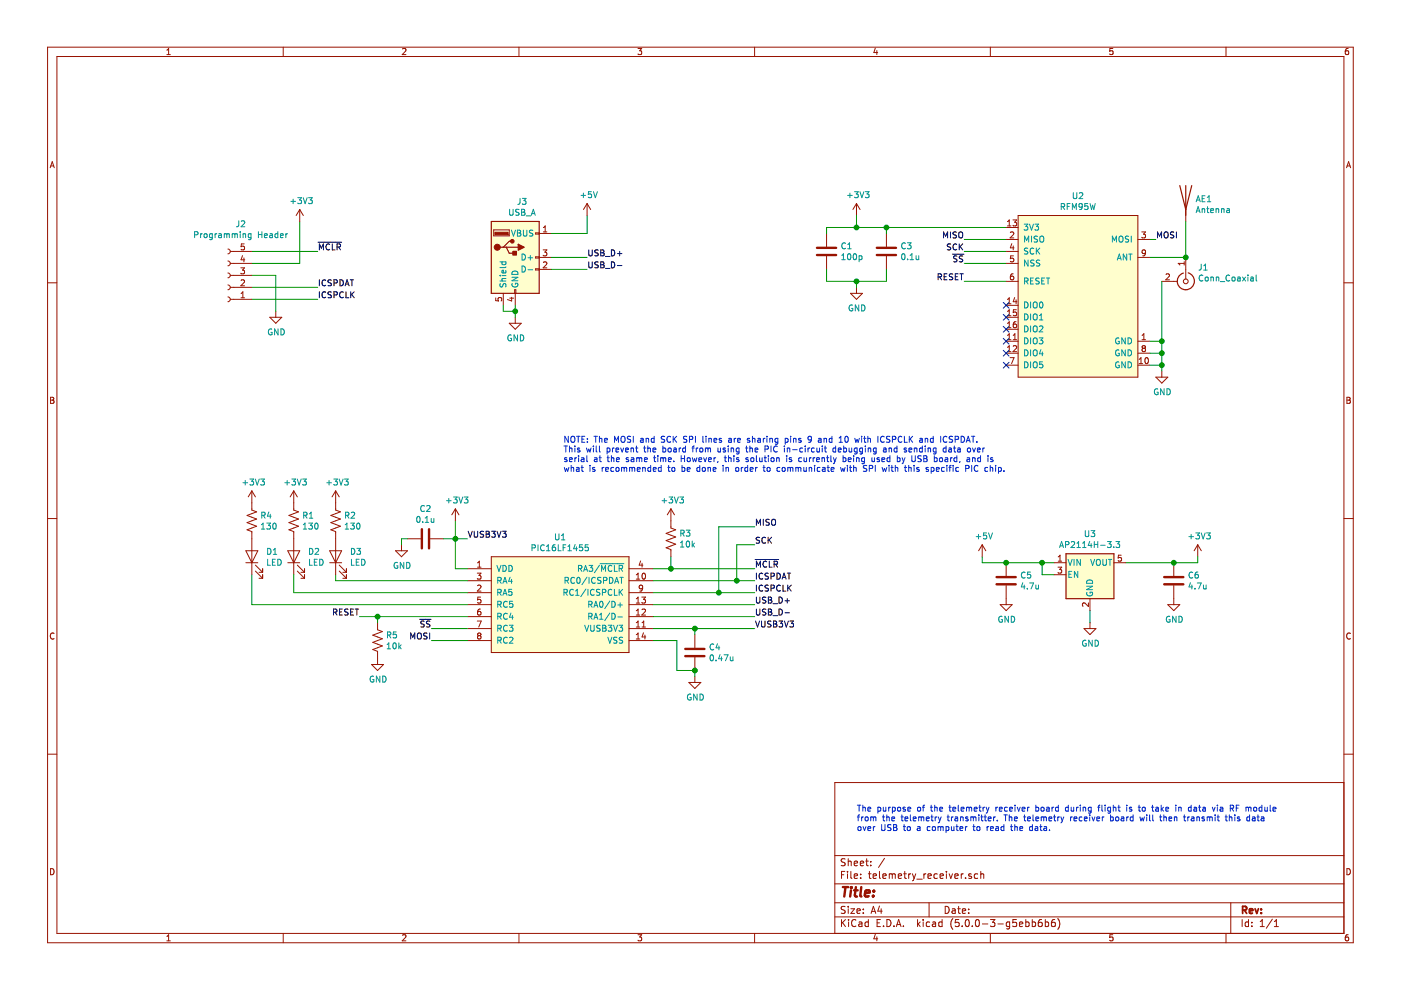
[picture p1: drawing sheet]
<svg xmlns="http://www.w3.org/2000/svg" width="297mm" height="210mm" viewBox="0 0 297 210" stroke-linecap="round" stroke-linejoin="round" font-family="sans-serif">
<g fill="none" stroke="#981200" stroke-width=".21">
<path d="M10.1 10h276.8v189.9h-276.8zM12.1 12h272.8v185.9h-272.8zM35.4 11.6h.7M35.4 10.6l.4-.3v1.3M60 10v2M85.3 10.4l.5-.1 .3 .3-.8 1h.8M110 10v2M135.3 10.3h.8l-.5 .5 .4 .1v.5l-.2 .2-.5-.2M160 10v2M185.6 10.2l-.3 .9h.8M185.9 10.7v.9M210 10v2"/>
<path d="M235.9 10.3h-.6v.6l.6-.1v.6l-.1 .2-.5-.2M259.9 10v2M285.9 10.3h-.4l-.2 .3-.1 .7 .3 .3 .4-.2v-.6h-.4l-.3 .2M10.6 35.6l.5-1.3 .4 1.3M10.7 35.2h.7M285.5 35.6l.4-1.3 .5 1.3M285.6 35.2h.6M10.1 60h2M48.3 52.8a.51 .51 0 0 1 .5 .5 .51 .51 0 0 1-.5 .5M48.3 55.3a.51 .51 0 0 1 .5 .5 .51 .51 0 0 1-.5 .6M48.3 57.9a.51 .51 0 0 1 .5 .5 .51 .51 0 0 1-.5 .5M48.8 53.3h4.6"/>
<path d="M48.8 55.8h4.6M48.8 58.4h4.6M51.1 56.8h.7l-.4 .5 .4 .1v.4l-.2 .3-.5-.2M51.1 59.5l.5-.2 .2 .4-.7 .9h.7M51.4 54.2l-.3 .9h.8M51.7 54.7v.8M51.8 51.7h-.6l-.1 .6 .5-.1 .2 .2v.4l-.2 .2-.5-.1M63.5 44.4l-.7 1.3M63.5 44.4v2.6M63.5 44.4l.8 1.3M104.7 48.7h3.3v1.3h-3.3zM113.6 57h.7v.2h-.7z"/>
<path d="M113.6 49.4h.7v.2h-.7zM113.6 54.5h.7v.2h-.7zM114.3 49.5h2.6M114.3 57.1h2.6M114.3 54.6h2.6M115.2 53h.7l-.4 .5 .4 .1v.4l-.2 .2-.5-.1M115.2 55.6l.5-.1 .2 .4-.7 .9h.7M115.2 49.2h.7M115.2 48.3l.4-.4v1.3M124.5 43.2l-.8 1.2M124.5 43.2v2.5M124.5 43.2l.7 1.2"/>
<path d="M175.2 49.5v2.8M175.2 54.3v2.8M181.6 43.2l-.8 1.2M181.6 43.2v2.5M181.6 43.2l.8 1.2M187.9 49.5v2.8M187.9 54.3v2.8M213.3 53.3h2.6M213.3 55.8h2.6M213.3 48.2h2.6M213.3 50.8h2.6M213.3 59.7h2.6"/>
<path d="M213.6 47l.4-.4v1.3M213.6 47.9h.7M214.2 49.3l.5-.1 .2 .3-.7 .9h.7M214.5 51.7l-.3 .8h.8M214.8 46.6h.8l-.5 .5 .4 .1 .1 .5-.3 .2-.5-.1M214.8 58.1h-.2a.79 .79 0 0 0-.1 1.2h.3l.1-.5-.2-.3h-.2l-.3 .3M214.8 52.1v.9M214.9 54.2h-.6l-.1 .7 .5-.2 .2 .3v.3l-.2 .2-.5-.1M215.9 45.7h25.3v34.3h-25.3zM241.2 54.6h2.6M241.2 50.8h2.6M242.1 49.2h.8l-.5 .5 .4 .1 .1 .4-.3 .2-.5-.1"/>
<path d="M242.9 53.5l-.3 .3-.3-.1-.2-.2 .1-.4 .4-.1 .3 .2-.2 .9-.4 .1M246.3 59.7h3.3M247.2 58.2l.5-.1 .3 .3-.8 .9h.8M251.1 55.8h-1.3l.4 .4M251.1 55.5v.7M251.4 44.4v2.6M251.4 54.6v4.5M284.9 60h2M48.3 60.4a.51 .51 0 0 1 .5 .5 .51 .51 0 0 1-.5 .5M48.3 63a.51 .51 0 0 1 .5 .5 .51 .51 0 0 1-.5 .5M48.8 60.9h4.6M48.8 63.5h4.6"/>
<path d="M51.1 63.1h.7M51.1 62.2l.4-.3v1.2M57.2 67.3h2.5l-1.2 1.2zM58.5 66v1.3M105.1 63.2v.5l.6 .1-.1-.5 .2-.2h.3l.3 .2-.2 .5M106.7 62.2v2.5M108 68.5h2.5l-1.3 1.3zM108.1 63.2h.8M108.5 63v.8l-.9-.3M109.1 61.4h.3v.8h-.3zM109.2 62.2v2.5M109.2 67.3v1.2"/>
<path d="M180.3 62.2h2.6l-1.3 1.3zM181.6 60.9v1.3M213.3 67.3h2.6M213.3 72.3h2.6M213.3 77.4h2.6M213.3 74.9h2.6M213.3 64.7h2.6M213.3 69.8h2.6M213.6 72h.7M213.6 63.5l.4-.4v1.3M213.6 66l.4-.3v1.2M213.6 68.6l.4-.4v1.3"/>
<path d="M213.6 71.1l.4-.4v1.3M213.6 73.6l.4-.3v1.3M213.6 74.6h.7M213.6 64.4h.7M213.6 66.9h.7M213.6 69.5h.7M214.2 75.8h.8l-.5 1.3M214.8 72h.8M214.8 71.1l.4-.4v1.3M214.8 73.4l.5-.1 .3 .3-.8 1h.8M215.1 63.1l-.3 .9h.8M215.4 68.2l-.4 .1-.2 .5 .1 .6h.5l.2-.1-.2-.5-.3-.1-.3 .2"/>
<path d="M215.4 63.6v.8M215.5 65.7h-.6l-.1 .6 .5-.1 .3 .2v.3l-.3 .2-.5-.1M241.2 72.3h2.6M241.2 77.4h2.6M241.2 74.9h2.6M241.5 77.1h.8M241.5 76.2l.4-.4v1.3M242.1 72h.8M242.1 71.1l.4-.4v1.3M242.4 73.8l-.3 .3v.2l.3 .3 .3-.1 .2-.2v-.2l-.3-.3M242.4 73.8l-.3-.2 .3-.3h.2l.3 .2-.3 .3M242.4 73.8h.2"/>
<path d="M242.9 76l.2-.2a.67 .67 0 0 1 .4 .7 .67 .67 0 0 1-.4 .6l-.4-.5zM245.1 80h2.5l-1.3 1.2zM246.3 78.7v1.3M10.7 84.2h.5l.2 .3-.2 .3 .3 .3-.3 .4h-.5zM10.7 84.8h.5M285.6 84.2h.4l.3 .3-.3 .3 .3 .3-.2 .4h-.5zM285.6 84.8h.4M10.1 109.9h2M52.1 116.8h2.6l-1.3 2.5zM52.1 119.3h2.6M53.4 104.1v4l1 .4-2 .8 2 .7-2 .8 2 .8-2 .7 1 .4v9.2M53.4 104.1l-.8 1.3"/>
<path d="M53.4 104.1l.8 1.3M54.2 119.8l1.5 1.5M61 116.8h2.5l-1.2 2.5zM61 119.3h2.5M62.3 104.1v4l1 .4-2 .8 2 .7-2 .8 2 .8-2 .7 1 .4v9.2M62.3 104.1l-.8 1.3M62.3 104.1l.7 1.3M63 119.8l1.6 1.5M69.9 116.8h2.5l-1.2 2.5zM69.9 119.3h2.5M71.2 104.1v4l1 .4-2.1 .8 2.1 .7-2.1 .8 2.1 .8-2.1 .7 1.1 .4v9.2M71.2 104.1l-.8 1.3"/>
<path d="M71.2 104.1l.7 1.3M71.9 119.8l1.5 1.5M83.9 116.8h2.5l-1.3 1.2zM85.1 115.5v1.3M86.4 114.2h2.8M91.2 114.2h2.8M96.6 107.9l-.8 1.3M96.6 107.9v2.5M96.6 107.9l.7 1.3M101.2 119.3l.4-.3v1.3M104.2 118h29.2v20.4h-29.2zM135.8 118.9l-.3 .9h.8"/>
<path d="M136.1 119.4v.9M142.2 107.9v4.1l1.1 .3-2.1 .8 2.1 .8-2.1 .7 2.1 .8-2.1 .7 1 .4v1.5M142.2 107.9l-.7 1.3M142.2 107.9l.8 1.3M208.2 115.5l-.7 1.3M208.2 115.5v2.5M208.2 115.5l.8 1.3M213.3 119.3v2.8M223.5 119.3h2.5M224.4 119h.7M224.4 118.1l.3-.4v1.3M236.2 119.3h2.5"/>
<path d="M237.7 117.7h-.6v.6l.4-.1 .3 .2v.4l-.3 .2-.4-.1M248.9 119.3v2.8M253.9 115.5l-.7 1.3M253.9 115.5v2.5M253.9 115.5l.8 1.3M284.9 109.9h2M11.5 134.3a.58 .58 0 0 0-.8 .5 .58 .58 0 0 0 .8 .6M54.2 121.1l1.5 1.5M54.9 122.6h.8M54.9 121.3h.8M55.7 120.6v.7M55.7 121.9v.7"/>
<path d="M63 121.1l1.6 1.5M63.8 122.6h.8M63.8 121.3h.8M64.6 120.6v.7M64.6 121.9v.7M71.9 121.1l1.5 1.5M72.7 122.6h.7M72.7 121.3h.7M73.4 120.6v.7M73.4 121.9v.7M80 132v1.5l1.1 .4-2.1 .8 2.1 .7-2.1 .8 2.1 .8-2.1 .7 1 .4v2.8M99.1 120.6h5.1"/>
<path d="M99.1 123.1h5.1M99.1 133.3h5.1M99.1 130.7h5.1M99.1 128.2h5.1M99.1 135.8h5.1M99.1 125.7h5.1M101.2 121.5h.8l-.4 .5 .3 .1 .1 .5-.3 .2-.5-.1M101.2 131.7h.8l-.5 1.2M101.2 120.3h.8M101.2 124.2l.5-.1 .3 .3-.8 .9h.8M101.5 134.8l-.3 .2v.3l.3 .2 .4-.1 .1-.1v-.3l-.3-.2M101.5 134.8l-.3-.3 .3-.3h.2l.3 .3-.3 .3"/>
<path d="M101.5 134.8h.2M101.9 129.1h-.3a.79 .79 0 0 0-.1 1.3h.4l.1-.5-.3-.3h-.2l-.3 .3M101.9 126.6h-.6l-.1 .6 .5-.1 .3 .2v.3l-.3 .3-.5-.2M133.4 120.6h5M133.4 123.1h5M133.4 133.3h5M133.4 130.7h5M133.4 128.2h5M133.4 135.8h5M133.4 125.7h5M134.9 122.8h.7M134.9 121.9l.4-.4v1.3"/>
<path d="M134.9 127l.4-.4v1.3M134.9 129.5l.4-.4v1.3M134.9 132l.4-.3v1.2M134.9 134.6l.4-.4v1.3M134.9 132.9h.7M134.9 130.4h.7M134.9 127.9h.7M134.9 135.5h.7M136.1 126.6h.8l-.5 .5 .4 .1 .1 .4-.3 .3-.5-.2M136.1 129.3l.5-.2 .3 .4-.8 .9h.8M136.1 132.9h.8M136.1 132l.4-.3v1.2"/>
<path d="M136.3 121.6l.1-.1a.67 .67 0 0 1 .5 .7 .67 .67 0 0 1-.5 .6l-.3-.5zM136.3 124.6l-.3 .2h-.4l-.1-.2 .1-.4 .4-.1 .3 .2-.2 .9-.5 .1M136.4 134.2l-.3 .9h.8M136.7 134.6v.9M147.3 134.5v2.8M147.3 139.4v2.8M212.1 128.2h2.5l-1.3 1.3zM213.3 124.1v4.1M223.5 121.9h2.5M224.3 120.3h.8l-.4 .4 .3 .2 .1 .4-.3 .2-.5-.1M229.8 133.3h2.6l-1.3 1.2zM230.8 127.8v.8l-.9-.8-.4 .3 .1 .5"/>
<path d="M231.1 126.9v2.6M231.1 132v1.3M247.6 128.2h2.5l-1.2 1.3zM248.9 124.1v4.1M286.3 134.3a.58 .58 0 0 0-.8 .5 .58 .58 0 0 0 .8 .6M10.1 159.9h2M78.8 140.9h2.5l-1.3 1.3zM146.1 144.7h2.5l-1.3 1.3zM147.3 143.4v1.3M284.9 159.9h2M284.9 165.9h-107.9v32M10.7 184.2a.65 .65 0 0 1 .8 .6 .65 .65 0 0 1-.8 .7z"/>
<path d="M35.4 198.5l.4-.3v1.3M35.4 199.5h.7M60 197.9v2M85.3 198.3l.5-.1 .3 .3-.8 1h.8M110 197.9v2M135.3 198.2h.8l-.5 .5 .4 .1v.6l-.2 .1-.5-.1M160 197.9v2M177 194.4h107.9M177 191.4h107.9M177 187.4h107.9M177 181.4h107.9M178.4 185.5h.5"/>
<path d="M178.4 195v1.5M178.6 195.6l.7 .9M179.1 184.8h-.7v1.5M179.2 192.2h-.6l-.3 .2 .2 .4 .6 .3v.4l-.2 .2-.6-.1M179.2 182.1h-.6l-.3 .2 .2 .4 .6 .3v.4l-.2 .2-.6-.1M179.3 195l-.9 .8M179.7 184.8v.1M179.7 185.3v1M179.8 182.1v1.5M179.8 192.2v.1M179.8 192.7v1M179.8 182.7l.2-.1h.4l.1 1"/>
<path d="M179.9 195v.1M179.9 195.5v1M180.4 192.7h.8l-.8 1h.8M180.4 184.8v1.3l.2 .2M181.1 183.1l.7-.2v-.3h-.5l-.2 .2 .1 .7h.6M181.1 185.8l.7-.2v-.3h-.5l-.2 .2 .1 .7h.6M181.5 195.1a.59 .59 0 0 0-.8 0 .59 .59 0 0 0-.1 .7 .56 .56 0 0 0 .2 .6 .56 .56 0 0 0 .7-.1M181.7 193.2l.7-.2-.1-.2-.4-.1-.2 .2 .1 .7h.5M182.1 195.5h.6l.1 1M182.4 183.1l.7-.2-.1-.3h-.4l-.2 .2 .1 .7h.5M182.5 186.1v.2M182.5 185.3v.2"/>
<path d="M182.8 195.8l-.5 .1-.3 .2 .3 .4 .5-.1M183 193.5v.2M183 192.8v.1M183.5 182.6h.6M183.7 182.1v1.3l.4 .2M184.1 195.5h-.4l-.3 .2 .1 .6 .2 .2 .4-.1M184.1 195v1.5M184.1 185.3h.6M184.3 184.8v1.3l.4 .2M184.6 183.4v.2M184.6 182.6v.2M184.7 193.7l.5-1.5 .5 1.5"/>
<path d="M184.8 193.2h.8M185.1 185.8l.7-.2v-.3h-.5l-.2 .2 .1 .7h.6M185.6 198.1l-.3 .9h.8M185.9 198.6v.9M186 195.7h.5M186.5 192.1l-.4 1.1h1M186.5 184.8v1.3l.2 .2M186.7 195h-.7v1.5h.7M186.8 192.7v1M187.2 185.8l.7-.2-.1-.3h-.4l-.2 .2 .1 .7h.5M187.3 196.3v.2M187.5 182l-1.2 1.9"/>
<path d="M188 195a.76 .76 0 0 1 .9 .7 .76 .76 0 0 1-.9 .8zM188.5 185.4l.5-.1 .2 .2M188.5 185.3v1M189.2 185.5l.2-.2h.3l.1 1M189.2 185.5v.8M189.5 196.3v.2M190 196.5l.5-1.5 .5 1.5M190.2 196h.7M190.5 185.8l.7-.2-.1-.3h-.4l-.2 .2v.7h.6M191.5 196.3v.2M191.6 185.3h.6M191.8 184.8v1.3l.4 .2"/>
<path d="M192.7 185.3v1M193.1 185.3l-.4 .2M193.4 185.3l.4 1M193.8 186.3l-.4 .5M194.2 185.3l-.4 1M194.4 186.4h1.1M194.5 195v1.5M194.7 195.9l.4 .6M195.1 195.5l-.6 .5M195.7 195v.1M195.7 195.5v1M195.9 185.3v1"/>
<path d="M196.3 185.3l-.4 .2M196.7 185.8l.8-.2-.1-.3h-.4l-.3 .2 .1 .7h.6M197 191.4v3M197.1 195.5h-.4l-.3 .2v.6l.3 .2 .4-.1M197.7 195.5h.6l.1 1M198.4 195.8l-.7 .3 .2 .4 .5-.1M198.7 185.3h-.4l-.3 .2 .1 .6 .2 .2 .4-.1M199.3 185.8l.7-.2-.1-.3h-.4l-.2 .2 .1 .7h.5M199.7 195.5h-.4l-.3 .2 .1 .6 .2 .2 .4-.1M199.7 195v1.5M200.4 192.2a.75 .75 0 0 1 .8 .7 .75 .75 0 0 1-.8 .8zM200.7 184.8v.1"/>
<path d="M200.7 185.3v1M201.2 185.3l.4 1 .4-1M201.9 192.8h.6v.9M202 194.8a1.71 1.71 0 0 0 0 2.2M202.4 185.8l.7-.2v-.3h-.4l-.3 .2 .1 .7h.6M202.5 193l-.5 .1-.2 .2 .2 .4 .5-.1M203 192.7h.6M203.2 192.2v1.3l.4 .2M203.3 195h-.7l-.1 .7 .7-.1 .2 .2-.1 .5-.2 .2-.6-.2M203.8 185.3v1M204 196.3v.2M204 193.2l.7-.2v-.2l-.5-.1-.2 .2 .1 .7h.6"/>
<path d="M204.2 185.3l-.4 .2M204.7 186.1v.2M204.9 195h.1a.81 .81 0 0 1 .5 .7 .81 .81 0 0 1-.5 .8 .95 .95 0 0 1-.1-1.5zM205.4 193.5v.2M205.4 192.8v.1M205.9 185.3h-.3l-.2 .2v.2l.5 .1v.4h-.5M206.1 196.3v.2M207 195h.3a.85 .85 0 0 1-.1 1.5 1 1 0 0 1-.2-1.5zM207.3 185.3h-.4l-.3 .2v.6l.3 .2 .4-.1M207.9 185.4l.2-.1h.4l.1 1M207.9 184.8v1.5M208.3 195.9h1.1"/>
<path d="M210 197.9v2M210 195h.9l-.5 .5 .5 .2v.6l-.3 .2-.6-.2M211.6 195.9h1.1M214.1 195.5h-.5l-.3 .2 .1 .6 .2 .2 .5-.1M214.1 195.5l-.1 1.3-.2 .2-.4-.1M215.5 195h-.7l-.1 .7 .7-.1 .1 .7-.2 .2-.6-.2M216.1 196l.8-.2-.1-.3h-.5l-.2 .2 .1 .7h.6M217.5 195.5h.4l.3 .2-.1 .7h-.6M217.5 195v1.5M218.9 195.5h.4l.3 .2-.1 .6-.2 .2-.4-.1M218.9 195v1.5M220.8 195h-.4a1.11 1.11 0 0 0-.1 1.4l.4 .1 .2-.2 .1-.5-.3-.3-.4 .1-.2 .2"/>
<path d="M221.6 195.5h.5l.2 .2-.1 .7h-.6M221.6 195v1.5M223.6 195h-.4a1.16 1.16 0 0 0-.2 1.4l.5 .1 .2-.2 .1-.5-.3-.3-.5 .1-.1 .2M224.3 194.8a1.71 1.71 0 0 1 0 2.2M235.9 198.2h-.6v.6l.6-.1v.7l-.1 .1-.5-.1M259.9 197.9v2M260.9 191.4v6.5M263.4 195v1.5M264.7 195.5h-.4l-.3 .2 .1 .7h.6M264.7 195v1.5M265.4 196.3v.2M265.4 195.5v.2"/>
<path d="M267.2 196.5h.9M267.2 195.4l.4-.4v1.5M269.8 194.9l-1.3 1.9M270.2 196.5h.9M270.2 195.4l.4-.4v1.5M285.6 184.2a.65 .65 0 0 1 .7 .6 .65 .65 0 0 1-.7 .7zM285.9 198.2h-.4l-.2 .3-.1 .7 .3 .3 .4-.1v-.7h-.4l-.3 .2"/>
<circle cx="251.4" cy="59.7" r=".51"/>
</g>
<g fill="none" stroke="#009596" stroke-width=".21">
<path d="M41.3 49.8l.6-.1 .1-.1-.1-.4-.6-.1v1.3M42.5 49.6v.8M42.9 49.6l-.4 .2M43.4 49.6h.3l.2 .2-.1 .5h-.5zM45 49.6v1l-.2 .2-.3-.1M45 49.6h-.4l-.2 .2 .1 .5h.5M45.6 49.6v.8M46 49.6l-.4 .2M46.4 49.6h.5v.8M46.9 49.9l-.6 .2 .1 .2h.5M47.6 49.7l.3-.1 .2 .1M47.6 49.6v.8"/>
<path d="M48.1 49.7l.2-.1h.3v.8M48.1 49.7v.7M49.2 49.7l.4-.1 .2 .1M49.2 49.6v.8M49.8 49.7l.2-.1h.3v.8M49.8 49.7v.7M50.6 46.8v.9l-.2 .3-.3 .1M50.9 49.1v.1M50.9 49.6v.8M51.2 46.9l.4-.1 .3 .4-.8 .9h.8M51.5 49.7l.5-.1 .1 .8M51.5 49.6v.8"/>
<path d="M53.2 49.6h-.3l-.3 .2 .1 .5h.5M53.2 49.6v1.1l-.2 .1-.3-.1M54.8 49.1v1.3M54.8 49.7h.7M55.5 49.1v1.3M56.1 50l.6-.1-.1-.3h-.4l-.1 .1v.6h.5M57.2 49.6h.5l.1 .8M57.8 49.9l-.6 .2 .1 .3 .5-.1M58.9 49.6h-.4l-.2 .2 .1 .5h.5M58.9 49.1v1.3M59.5 50l.5-.1v-.3h-.4l-.1 .1v.6h.5M60.6 49.6v.8"/>
<path d="M61 49.6l-.4 .2M61.7 42.7h1M62.2 42.2v1M63.1 41.9h.8l-.4 .5 .4 .1v.5l-.2 .2-.6-.1M64.3 41.9l.4 1.3 .4-1.3M65.4 41.9h.8l-.4 .5 .4 .1v.6l-.2 .1-.6-.1M106 59.6h1.3M106 58.4h.1M106 55.5h1.3M106.4 58.4h.9M106.5 55.5l-.1 .4 .3 .2 .5-.1v-.5M107.2 57.3l.1 .4-.2 .2-.6-.1v-.5h.2l.1 .6"/>
<path d="M107.3 59l-.8 .1 .1 .5M107.3 56.6l-.2 .1h-1.1M108 44.4v1l.3 .2h.4l.1-.2v-1M108.4 48.8l.5 1.3 .4-1.3M108.5 58.8h1.3l-1.3 .7h1.3M108.7 57.6a.67 .67 0 0 1 .8-.1 .67 .67 0 0 1 .3 .7h-1.3zM109.7 48.8h.4l.3 .2-.3 .4 .3 .2-.1 .4-.6 .1zM109.7 49.4h.4M110.1 44.5l-.6-.1-.1 .1v.4l.5 .2 .2 .3-.3 .2h-.5M110.3 42.1v.9l-.2 .3h-.3M110.6 44.4l.6 .1v.2l-.2 .3 .3 .2-.1 .4h-.6zM110.6 45h.4"/>
<path d="M110.7 53.9a.64 .64 0 0 1 .7 .6 .64 .64 0 0 1-.7 .6zM110.7 56.4a.64 .64 0 0 1 .7 .6 .64 .64 0 0 1-.7 .7zM110.7 42.1h.8l-.4 .4 .4 .2v.4l-.2 .2-.6-.1M111 48.8v1l.2 .3 .4-.1 .1-.2v-1M111.6 45.8h.9M112 57.2h.9M112 54.7h.9M112.4 54.2v.9M112.6 45.6l.5-1.2 .4 1.2M112.8 45.3h.6M113 48.9l-.5-.1-.3 .2 .2 .3 .5 .3v.3l-.7 .1M123.2 41.4h1"/>
<path d="M123.7 40.9v1M125.4 40.6h-.6l-.1 .7 .2-.2 .4 .1 .1 .6-.2 .1-.5-.1M125.8 40.6l.4 1.3 .5-1.3M178.5 55.1h.7M178.5 54.1l.3-.3v1.3M179.3 51.6a.56 .56 0 0 0-.8 .5 .56 .56 0 0 0 .8 .5M179.7 41.4h1M179.7 52.8h.8M179.7 51.8l.4-.3v1.3M179.8 53.9l.2-.1a.69 .69 0 0 1 .4 .6 .69 .69 0 0 1-.4 .7l-.3-.5zM180.2 40.9v1M181 53.9l.2-.1a.67 .67 0 0 1 .4 .6 .67 .67 0 0 1-.4 .7l-.3-.5z"/>
<path d="M181.2 40.6h.8l-.5 .5 .4 .2 .1 .4-.3 .2-.5-.1M182.2 54.3l.3-.1 .3 .3-.2 .5h-.4M182.2 54.2v1.3M182.3 40.6l.4 1.3 .5-1.3M183.5 40.6h.8l-.5 .5 .4 .2v.5l-.2 .1-.5-.1M191.3 53.9l.2-.1a.69 .69 0 0 1 .4 .6 .69 .69 0 0 1-.4 .7l-.3-.5zM191.9 51.6a.56 .56 0 0 0-.7 .5 .56 .56 0 0 0 .7 .5M192.4 51.5h.8l-.5 .5 .4 .1 .1 .4-.3 .3-.5-.2M192.4 54.9v.2M193 55.1h.7M193 54.1l.3-.3v1.3M194.2 54.2l.1 .8 .5-.1"/>
<path d="M194.8 54.2v.9M217.1 47.5h.8l-.4 .5 .3 .1 .1 .5-.2 .2-.6-.1M217.2 51.3v-1.2l.5 .9 .4-.9v1.2M217.2 59.6l.7-.1v-.4l-.7-.2v1.3M217.5 59.6l.5 .6M217.9 52.7l-.5-.1-.2 .1v.4l.6 .2 .1 .3-.2 .3-.5-.1M218 55.1v1.3l-.8-1.3v1.3M218.3 47.5l.4 1.3 .4-1.3M218.5 59.6h.4M218.7 50.1v1.2M219.1 58.9h-.6v1.3h.6M219.2 52.7a.56 .56 0 0 0-.8 .1 .56 .56 0 0 0 .1 .8l.3 .3 .4-.2"/>
<path d="M219.2 55.2l-.4-.1-.3 .3 .1 .3 .6 .2v.4l-.7 .1M219.4 47.5h.8l-.4 .5 .4 .1v.6l-.2 .1-.6-.1M219.7 52.6v1.3M219.9 53.2l.6 .7M220 50.1h-.5l-.2 .1v.3l.5 .3 .2 .3-.3 .2h-.5M220.3 59l-.5-.1-.1 .2v.4l.5 .2 .1 .3-.2 .2h-.5M220.5 55.2l-.5-.1-.2 .2v.3l.5 .3 .2 .3-.3 .2h-.5M220.5 52.6l-.8 .7M220.5 50.2l.3-.1a.44 .44 0 0 1 .5 .4l-.1 .7-.4 .1-.3-.1zM220.9 59.6h.4M221.5 58.9h-.6v1.3h.6M221.8 58.9h.8"/>
<path d="M222.2 58.9v1.3M225 43.8h.6l.1-.2v-.3l-.7-.1v1.2M225.3 43.8l.4 .6M226.3 43.8h.4M226.9 43.2h-.6v1.2M227.4 44.4v-1.2l.4 .9 .4-.9v1.2M227.6 40.8v1.1l.2 .2h.4l.1-.2v-1.1M228.8 41l.5-.2 .3 .4-.8 .9h.8M229.5 43.7l-.3 .2h-.3l-.1-.6 .4-.1 .3 .2-.1 .7-.2 .3h-.3M230.6 43.2h-.6v.6l.2-.2 .4 .2v.5l-.1 .1-.5-.1M231.1 43.2l.3 1.2 .3-.9 .2 .9 .3-1.2M235.8 51.3v-1.2l.5 .9 .4-.9v1.2"/>
<path d="M236.9 55.1l.4-1.2 .4 1.2M237 54.8h.6M237.3 50.2l.2-.1h.4a.78 .78 0 0 1-.1 1.2l-.5-.1zM238.9 53.9v1.2l-.7-1.2v1.2M239.3 50.1h-.5l-.2 .1 .1 .4 .5 .2 .1 .3-.2 .2h-.5M239.3 53.9h.7M239.6 53.9v1.2M239.9 50.1v1.2M253.6 42.8l.4-1.3 .5 1.3M253.6 45.1l.4-1.3 .4 1.3M253.7 44.7h.6M253.7 42.4h.6"/>
<path d="M254.7 56v.9l-.2 .3-.3 .1M254.9 42.1h.4M254.9 44.2v.9M254.9 44.4l.5-.1v.8M255 58.4a.56 .56 0 0 0-.8 .5 .56 .56 0 0 0 .8 .6M255.2 57.3h.7M255.2 56.4l.4-.4v1.3M255.5 41.5h-.6v1.3h.6M255.6 58.9l.2-.2 .3 .2-.1 .6h-.4zM255.8 44.2h.5M256 42.8h.7M256 41.9l.4-.4v1.3"/>
<path d="M256 43.8v1.1l.3 .2M256.7 44.7l.6-.1-.1-.3-.3-.1-.2 .2v.6h.5M256.7 58.9l.5-.1 .1 .8M256.7 58.7v.9M257.8 44.4l.5-.1 .1 .8M257.8 44.2v.9M257.9 58.9l.5-.1v.8M257.9 58.7v.9M258.7 59.7h1M259 44.4l.5-.1v.8M259 44.2v.9M260.1 44.3h.5l.1 .8"/>
<path d="M260.7 44.6l-.6 .2v.2h.6M260.7 58.4a.58 .58 0 0 0-.8 .5 .58 .58 0 0 0 .7 .6h.1M261.3 58.9l.1-.2 .4 .2-.1 .6h-.4zM262.4 58.8h.5l.1 .8M263 59l-.7 .3 .1 .2h.6M263.4 58.7l.7 .9M264.1 58.7l-.7 .9M264.6 58.3v.1M264.6 58.7v.9M265.2 58.8h.5v.8M265.7 59l-.6 .3 .1 .2h.5M266.3 58.3v1.1l.2 .2"/>
<path d="M57.6 69.8a.59 .59 0 0 0-.7 .6 .59 .59 0 0 0 .7 .6l.1-.5h-.3M59 69.7v1.3l-.8-1.3v1.3M59.6 69.7a.64 .64 0 0 1 .7 .7 .64 .64 0 0 1-.7 .6zM106.1 60.1l-.1 .5 .1 .2h.4l.2-.6 .3-.1 .3 .3-.1 .4M108.4 71.1a.59 .59 0 0 0-.7 .6 .59 .59 0 0 0 .7 .5l.1-.5h-.3M108.6 60.1a.57 .57 0 0 0 .6 .8 .57 .57 0 0 0 .5-.8h-.4v.2M109.7 71v1.3l-.7-1.3v1.3M110.3 71a.64 .64 0 0 1 .7 .6 .64 .64 0 0 1-.7 .7zM180.7 64.7a.59 .59 0 0 0-.7 .6 .59 .59 0 0 0 .7 .6l.1-.5h-.2M182.1 64.7v1.2l-.8-1.2v1.2M182.7 64.7a.64 .64 0 0 1 .7 .6 .64 .64 0 0 1-.7 .6zM217.2 71.6a.64 .64 0 0 1 .8 .7 .64 .64 0 0 1-.8 .6z"/>
<path d="M217.2 76.7a.64 .64 0 0 1 .8 .7 .64 .64 0 0 1-.8 .6zM217.2 64a.64 .64 0 0 1 .8 .7 .64 .64 0 0 1-.8 .6zM217.2 66.6a.64 .64 0 0 1 .8 .6 .64 .64 0 0 1-.8 .6zM217.2 69.1a.64 .64 0 0 1 .8 .6 .64 .64 0 0 1-.8 .7zM217.2 74.2a.64 .64 0 0 1 .8 .6 .64 .64 0 0 1-.8 .6zM218.5 64v1.3M218.5 66.6v1.2M218.5 69.1v1.3M218.5 71.6v1.3M218.5 74.2v1.2M218.5 76.7v1.3M219.1 66.7l.3-.1a.44 .44 0 0 1 .5 .4l-.1 .7-.4 .1-.3-.1z"/>
<path d="M219.1 71.8l.3-.2a.44 .44 0 0 1 .5 .5l-.1 .6-.4 .2-.3-.2zM219.1 76.9l.3-.2a.44 .44 0 0 1 .5 .4l-.1 .7-.4 .2-.3-.2zM219.1 64.2l.3-.2a.44 .44 0 0 1 .5 .5l-.1 .6-.4 .2-.3-.2zM219.1 69.3l.3-.2a.44 .44 0 0 1 .5 .4l-.1 .7-.4 .2-.3-.2zM219.1 74.4l.3-.2a.44 .44 0 0 1 .5 .4l-.1 .7-.4 .1-.3-.1zM220.3 71.6h.8l-.4 .5 .3 .1 .1 .5-.2 .2-.6-.1M220.4 69.2l.5-.1 .2 .4-.8 .9h.8M220.4 67.8h.7M220.4 66.9l.4-.3v1.2M220.5 64.1l.2-.1a.67 .67 0 0 1 .4 .7 .67 .67 0 0 1-.4 .6l-.3-.5zM220.7 74.1l-.3 .9h.8M221 74.6v.8"/>
<path d="M221 76.7h-.5l-.1 .6 .5-.1 .2 .3v.3l-.2 .2-.5-.1M237.2 71.7a.59 .59 0 0 0-.7 .6 .59 .59 0 0 0 .7 .6l.1-.5h-.2M237.2 74.3a.59 .59 0 0 0-.7 .5 .59 .59 0 0 0 .7 .6l.1-.5h-.2M237.2 76.8a.59 .59 0 0 0-.7 .6 .59 .59 0 0 0 .7 .5l.1-.4h-.2M238.6 71.6v1.3l-.8-1.3v1.3M238.6 74.2v1.2l-.8-1.2v1.2M238.6 76.7v1.3l-.8-1.3v1.3M239.2 71.6a.64 .64 0 0 1 .7 .7 .64 .64 0 0 1-.7 .6zM239.2 74.2a.64 .64 0 0 1 .7 .6 .64 .64 0 0 1-.7 .6zM239.2 76.7a.64 .64 0 0 1 .7 .7 .64 .64 0 0 1-.7 .6zM245.5 82.5a.59 .59 0 0 0-.8 .6 .59 .59 0 0 0 .8 .5v-.4h-.2M246.8 82.4v1.3l-.7-1.3v1.3"/>
<path d="M247.4 82.4a.64 .64 0 0 1 .7 .7 .64 .64 0 0 1-.7 .6zM51.5 102.4h1M52 101.9v.9M53 101.6h.8l-.5 .5 .4 .1 .1 .4-.3 .2-.5-.1M54.1 101.6l.4 1.2 .5-1.2M55.3 101.6h.8l-.5 .5 .4 .1v.5l-.2 .1-.5-.1M55.4 112.2h.7M55.4 111.3l.4-.4v1.3M55.5 109.3l.7-.1v-.5l-.7-.1v1.3M55.8 109.3l.4 .6M56.6 110.9h.8l-.5 .5 .4 .1 .1 .5-.3 .2-.5-.1M56.7 116.3a.64 .64 0 0 1 .8 .6 .64 .64 0 0 1-.8 .6z"/>
<path d="M56.7 118.6v1.2h.6M57 108.5l-.3 .9h.8M57.3 109v.9M57.8 119.2h.4M57.9 116.6l.4-.3v1.2M57.9 117.5h.8M58 111l.1-.1a.69 .69 0 0 1 .5 .6 .69 .69 0 0 1-.5 .7 .83 .83 0 0 1-.1-1.2zM58.4 118.6h-.6v1.2h.6M58.9 118.6a.64 .64 0 0 1 .7 .6 .64 .64 0 0 1-.7 .6zM60.4 102.4h1M60.9 101.9v.9M61.9 101.6h.8l-.5 .5 .4 .1 .1 .4-.3 .2-.5-.1"/>
<path d="M63 101.6l.4 1.2 .5-1.2M64.2 101.6h.7l-.4 .5 .4 .1v.5l-.2 .1-.5-.1M64.3 112.2h.7M64.3 111.3l.4-.4v1.3M64.4 109.3l.6-.1v-.5l-.6-.1v1.3M64.7 109.3l.4 .6M65.5 110.9h.7l-.4 .5 .4 .1v.5l-.2 .2-.5-.1M65.6 109.9h.7M65.6 109l.4-.4v1.3M65.6 116.3a.64 .64 0 0 1 .7 .6 .64 .64 0 0 1-.7 .6zM65.6 118.6v1.2h.6M66.6 119.2h.5"/>
<path d="M66.8 116.4l.5-.1 .3 .3-.8 .9h.8M66.9 111l.1-.1a.69 .69 0 0 1 .4 .6 .69 .69 0 0 1-.4 .7 .83 .83 0 0 1-.1-1.2zM67.3 118.6h-.7v1.2h.7M67.8 118.6a.64 .64 0 0 1 .7 .6 .64 .64 0 0 1-.7 .6zM69.3 102.4h1M69.8 101.9v.9M70.8 101.6h.7l-.4 .5 .4 .1v.4l-.2 .2-.5-.1M71.9 101.6l.4 1.2 .4-1.2M73 101.6h.8l-.4 .5 .4 .1v.5l-.2 .1-.6-.1M73.2 112.2h.7M73.2 111.3l.4-.4v1.3M73.3 109.3l.6-.1v-.5l-.6-.1v1.3"/>
<path d="M73.6 109.3l.4 .6M74.3 110.9h.8l-.4 .5 .3 .1 .1 .5-.2 .2-.6-.1M74.5 108.7l.4-.1 .3 .4-.8 .9h.8M74.5 116.3a.64 .64 0 0 1 .7 .6 .64 .64 0 0 1-.7 .6zM74.5 118.6v1.2h.6M75.5 119.2h.5M75.7 116.3h.7l-.4 .4 .4 .2v.4l-.2 .2-.5-.1M75.7 111l.2-.1a.69 .69 0 0 1 .4 .6 .69 .69 0 0 1-.4 .7l-.3-.5zM76.1 118.6h-.6v1.2h.6M76.7 118.6a.64 .64 0 0 1 .7 .6 .64 .64 0 0 1-.7 .6zM84.3 119.3a.59 .59 0 0 0-.8 .6 .59 .59 0 0 0 .8 .6v-.5h-.2M85.6 119.2v1.3l-.7-1.3v1.3"/>
<path d="M86.2 119.2a.64 .64 0 0 1 .7 .7 .64 .64 0 0 1-.7 .6zM88.5 109.6l.2-.1a.69 .69 0 0 1 .4 .6 .69 .69 0 0 1-.4 .7l-.3-.5zM89.6 110.6v.2M90 107.3a.56 .56 0 0 0-.8 .5 .56 .56 0 0 0 .8 .5M90.2 110.8h.7M90.2 109.8l.3-.3v1.3M90.5 107.3l.4-.1 .3 .3-.8 .9h.8M91.4 109.9l.1 .8 .5-.1M92 109.9v.9M94.7 106.2h1M95.2 105.7v.9M96.1 105.4h.8l-.4 .5 .4 .1v.4l-.2 .2-.6-.1"/>
<path d="M97.3 105.4l.4 1.2 .4-1.2M98.4 105.4h.8l-.4 .5 .4 .1v.5l-.2 .1-.6-.1M105.4 119.9l.4 1.2 .4-1.2M106.6 119.9a.64 .64 0 0 1 .8 .6 .64 .64 0 0 1-.8 .6zM107.9 119.9a.64 .64 0 0 1 .7 .6 .64 .64 0 0 1-.7 .6zM112.8 116.2l.6-.1 .1-.2v-.3l-.7-.1v1.3M114.1 115.5v1.3M115.4 115.6a.56 .56 0 0 0-.8 .5 .56 .56 0 0 0 .8 .5M115.9 116.8h.7M115.9 115.9l.3-.4v1.3M117.7 115.5l-.4 .1-.2 .5v.5l.6 .1 .1-.2-.1-.4-.4-.1-.2 .2M117.8 113.2v1l.2 .3 .4-.1 .1-.2v-1"/>
<path d="M118.4 115.5v1.3h.6M119 114.5h.8M119 113.6l.4-.4v1.3M119.4 116.1h.4M120 115.5h-.6v1.3M120.4 115.9l.4-.4v1.3M120.4 116.8h.7M121.9 115.5l-.3 .8h.8M122.2 115.9v.9M123.5 115.5h-.6l-.1 .6 .5-.1 .3 .2v.3l-.3 .3-.5-.2M124.7 115.5h-.6l-.1 .6 .2-.1 .5 .1v.5l-.2 .2-.5-.2M124.9 119.9h.8l-.5 .5 .4 .1v.5l-.2 .1-.5-.1"/>
<path d="M127.1 119.8l-1.1 1.6M127.2 119.5h5.1M129.7 120a.56 .56 0 0 0-.7 .1 .56 .56 0 0 0 0 .7l.3 .3 .4-.1M130.3 119.9v1.2h.6M140.4 106.2h1M140.8 105.7v.9M141.8 105.4h.8l-.4 .5 .3 .1 .1 .4-.2 .2-.6-.1M143 105.4l.4 1.2 .4-1.2M144.1 105.4h.8l-.4 .5 .4 .1v.5l-.2 .1-.6-.1M144.3 115.1l.3-.4v1.3M144.3 116h.7M144.4 113.1l.6-.1v-.5l-.6-.1v1.3"/>
<path d="M144.7 113.1l.4 .6M145.5 112.4h.8l-.5 .5 .4 .1 .1 .4-.3 .3-.5-.1M145.6 114.8l.2-.1a.69 .69 0 0 1 .4 .7 .69 .69 0 0 1-.4 .6l-.3-.5zM146.8 114.7v1.3M146.9 115.5l.3 .5M147.2 115.1l-.4 .5M207 113.8h.9M207.5 113.3v1M209.2 113h-.6l-.1 .6 .2-.1 .4 .1 .1 .5-.2 .2-.5-.2M209.6 113l.4 1.3 .4-1.3M224.6 116.1l.5-1.3 .4 1.3M224.8 115.7h.6"/>
<path d="M225.9 115.5l.6-.1 .2-.1-.1-.4-.7-.1v1.3M226.4 118.6l.5 1.3 .4-1.3M227.1 114.9l.5-.1 .2 .4-.7 .9h.7M227.7 118.6v1.3M228.3 115.2l.4-.4v1.3M228.3 116.1h.8M229.1 118.6v1.3l-.8-1.3v1.3M229.5 116.1h.8M229.5 115.2l.4-.4v1.3M230.1 112.5v1.1l.3 .2 .3-.1 .1-.1v-1.1M231 114.8l-.3 .9h.8M231.2 118.6l.5 1.3 .4-1.3"/>
<path d="M231.3 112.5h.8l-.4 .5 .4 .1v.6l-.2 .1-.6-.1M231.3 115.3v.8M232 114.8v1.3M232 115.4h.7M232.5 118.8l.2-.2 .4 .1a.78 .78 0 0 1-.1 1.2l-.5-.2zM232.7 114.8v1.3M233.4 115.6h.9M233.8 118.6v1l.3 .3 .3-.1 .2-.2v-1M234.8 114.8h.8l-.4 .5 .3 .1v.6l-.2 .1-.5-.1M235 118.6h.7M235.3 118.6v1.3M236.1 116v.1"/>
<path d="M236.6 114.8h.8l-.4 .5 .3 .1v.6h-.7M252.1 113.8h1M252.5 113.3v1M253.5 113h.8l-.4 .5 .3 .1 .1 .4-.2 .3-.6-.2M254.7 113l.4 1.3 .4-1.3M255.8 113h.8l-.4 .5 .4 .1v.5l-.2 .2-.6-.2M82.1 137.6h.7M82.1 136.7l.3-.4v1.3M82.2 134.6l.6-.1v-.4l-.6-.1v1.3M82.5 134.6l.4 .7M83.4 136.4l.2-.1a.69 .69 0 0 1 .4 .6 .69 .69 0 0 1-.4 .7l-.3-.5zM84 134h-.6l-.1 .6 .5-.1 .3 .2v.3l-.3 .3-.5-.2"/>
<path d="M84.6 136.3v1.3M84.7 137.1l.4 .5M85.1 136.7l-.5 .5M105.5 123.1l.7-.1v-.5l-.7-.1v1.3M105.5 133.2l.7-.1v-.4l-.7-.1v1.2M105.5 130.7l.7-.1v-.4l-.7-.2v1.3M105.5 128.1l.7-.1v-.4l-.7-.1v1.3M105.5 135.8l.7-.1v-.5l-.7-.1v1.3M105.5 125.6l.7-.1v-.4l-.7-.2v1.3M105.8 125.6l.5 .6M105.8 123.1l.5 .6M105.8 128.1l.5 .7"/>
<path d="M105.8 130.7l.5 .6M105.8 133.2l.5 .6M105.8 135.8l.5 .6M106.6 126.2l.5-1.3 .4 1.3M106.6 123.7l.5-1.3 .4 1.3M106.8 123.3h.6M106.8 125.9h.6M107.5 132.7a.56 .56 0 0 0-.7 .5 .56 .56 0 0 0 .7 .5M107.5 130.2a.56 .56 0 0 0-.7 .5 .56 .56 0 0 0 .7 .5M107.5 127.6a.56 .56 0 0 0-.7 .5 .56 .56 0 0 0 .7 .5M107.5 135.2a.56 .56 0 0 0-.7 .5 .56 .56 0 0 0 .7 .5M108 132.6h.8l-.5 .4 .3 .1"/>
<path d="M108 135.2l.5-.1 .3 .4-.8 .9h.8M108.2 122.4l-.4 .8h.8M108.3 130l-.3 .9h.8M108.5 122.8v.9M108.5 124.9h-.6l-.1 .7 .2-.2 .5 .1v.6l-.2 .1-.5-.1M108.6 130.5v.8M108.6 133.1l.1 .1M108.7 127.5h-.6l-.1 .6 .5-.1 .3 .2v.3l-.3 .3-.5-.2M108.7 133.2l.1 .4-.2 .2-.6-.1M119.6 125.6l.6-.1v-.4l-.6-.2v1.3M119.8 123.1l.6-.1 .1-.2v-.3l-.7-.1v1.3M119.9 125.6l.4 .6"/>
<path d="M120.1 123.1l.4 .6M121.6 125.1a.56 .56 0 0 0-.8 .5 .56 .56 0 0 0 .8 .5M121.8 122.5a.56 .56 0 0 0-.7 .1 .56 .56 0 0 0 0 .8l.3 .3 .4-.1M122 126.2h.8M122 125.3l.4-.4v1.3M122.4 122.5l.2-.1a.69 .69 0 0 1 .4 .6 .69 .69 0 0 1-.4 .7l-.3-.5zM122.6 120.5h.7l.1-.2-.1-.3-.7-.1v1.2M123 120.5l.4 .6M123.7 121.1l.4-1.2 .5 1.2M123.9 120.8h.5M124 132.6l.4 1.2 .4-1.2M124.2 124.9l-1.1 1.6"/>
<path d="M124.4 122.4l-1 1.6M124.7 124.9v1.3M124.8 128.1l.7-.1v-.4l-.7-.1v1.3M124.8 130.7l.7-.1v-.4l-.7-.2v1.3M124.9 122.4v1.3M125.1 130.7l.4 .6M125.1 128.1l.4 .7M125.2 132.6v1l.3 .2h.3l.2-.2v-1M125.9 131.3l.4-1.3 .5 1.3M125.9 128.8l.4-1.3 .5 1.3M126 125.1a.58 .58 0 0 0-.8 .5 .58 .58 0 0 0 .7 .6l.1-.1M126 130.9h.6"/>
<path d="M126 128.4h.6M126.2 122.5a.56 .56 0 0 0-.8 .5 .56 .56 0 0 0 .8 .6M127.1 131.3h.8M127.1 130.4l.4-.4v1.3M127.2 125l-.5-.1-.2 .2v.3l.6 .3 .1 .3-.3 .2h-.4M127.2 132.6h-.4l-.3 .2 .1 .3 .6 .3v.3l-.7 .1M127.3 127.6l.1-.1a.67 .67 0 0 1 .5 .6 .67 .67 0 0 1-.5 .7 .83 .83 0 0 1-.1-1.2zM127.4 122.5l-.5-.1-.2 .3 .1 .3 .6 .2v.4l-.2 .1-.5-.1M127.5 121.1v-1.2l.5 .9 .4-.9v1.2M127.7 125.6h.6l.2-.2-.1-.3-.7-.2v1.3M127.8 132.6h.4l.3 .2-.3 .4 .3 .2-.1 .4h-.6zM127.8 133.2h.4"/>
<path d="M128 123.1l.6-.1v-.5l-.6-.1v1.3M128.9 135.1l.4 1.3 .4-1.3M128.9 132.6h.8l-.4 .4 .4 .2v.4l-.2 .2-.6-.1M129.2 122.4a.64 .64 0 0 1 .8 .6 .64 .64 0 0 1-.8 .7zM129.3 130l-1.1 1.6M129.3 127.4l-1.1 1.7M129.7 127.5a.64 .64 0 0 1 .7 .6 .64 .64 0 0 1-.7 .7zM129.7 130a.64 .64 0 0 1 .7 .7 .64 .64 0 0 1-.7 .6zM129.7 125.1a.56 .56 0 0 0-.7 .1 .56 .56 0 0 0 0 .7l.3 .3 .4-.1M130.1 132.6l.4 1.2 .4-1.2M130.3 124.9v1.3h.6M130.3 123.7l.4-1.3 .5 1.3"/>
<path d="M130.4 123.3h.6M130.8 135.2l-.5-.1-.2 .1v.4l.6 .2 .1 .3-.2 .3-.5-.1M131 130.8h1M131 128.3h1M131.2 132.6h.8l-.4 .4 .4 .2v.5l-.2 .1-.6-.1M131.3 120.5l.7-.1v-.4l-.7-.1v1.2M131.3 124.9v1.3M131.4 122.4h.7M131.5 127.8v1M131.5 125.5l.5 .7M131.6 120.5l.4 .6M131.8 122.4v1.3"/>
<path d="M132 135.2l-.5-.1-.2 .3 .1 .3 .6 .2v.3l-.7 .1M132 124.9l-.7 .8M150.7 138.9l.2-.1a.67 .67 0 0 1 .4 .7 .67 .67 0 0 1-.4 .6 .83 .83 0 0 1-.2-1.2zM151.3 136.7a.56 .56 0 0 0-.8 .5 .56 .56 0 0 0 .8 .5M151.8 140v.1M152.1 136.5l-.3 .9h.8M152.4 137v.8M152.7 138.8l-.3 .9h.7M153 139.3v.8M153.5 138.8h.9l-.6 1.3M154.8 139.3l.1 .8 .5-.1M155.4 139.3v.8"/>
<path d="M212.5 130.7a.59 .59 0 0 0-.8 .6 .59 .59 0 0 0 .8 .6v-.5h-.2M213.8 130.7v1.2l-.7-1.2v1.2M214.4 130.7a.64 .64 0 0 1 .7 .6 .64 .64 0 0 1-.7 .6zM216.9 123.6l-.4 .8h.8M217.2 124v.9M217.3 121.4a.56 .56 0 0 0-.8 .5 .56 .56 0 0 0 .8 .5M217.8 124.7v.2M218.3 123.6h.8l-.5 1.3M218.5 121.3h-.6l-.1 .6 .5-.1 .3 .2v.3l-.3 .3-.5-.2M219.6 124l.1 .8 .5-.1M220.2 124v.9M226.6 121.7h.5"/>
<path d="M227.2 121.1h-.6v1.3h.6M228.5 121.1v1.3l-.7-1.3v1.3M230.2 135.8a.59 .59 0 0 0-.7 .6 .59 .59 0 0 0 .7 .6l.1-.5h-.2M230.4 124.3h1.3l-1.3 .7h1.3M230.5 125.6a.57 .57 0 0 0 .5 .8 .57 .57 0 0 0 .5-.8h-.4v.2M230.6 123.1a.67 .67 0 0 1 .7-.1 .67 .67 0 0 1 .4 .7h-1.3zM231.6 135.7v1.3l-.8-1.3v1.3M232.2 135.7a.64 .64 0 0 1 .7 .7 .64 .64 0 0 1-.7 .6zM248 130.7a.59 .59 0 0 0-.7 .6 .59 .59 0 0 0 .7 .6l.1-.5h-.3M249.3 130.7v1.2l-.7-1.2v1.2M250 130.7a.64 .64 0 0 1 .7 .6 .64 .64 0 0 1-.7 .6zM252.4 123.6l-.3 .8h.8"/>
<path d="M252.7 124v.9M252.9 121.4a.56 .56 0 0 0-.8 .5 .56 .56 0 0 0 .8 .5M253.4 124.7v.2M253.8 123.6h.9l-.6 1.3M254 121.3h-.3a.79 .79 0 0 0-.1 1.3l.4-.1 .1-.5-.3-.2h-.2l-.2 .2M255.2 124v.8l.5-.1M255.7 124v.9M79.2 143.4a.59 .59 0 0 0-.7 .6 .59 .59 0 0 0 .7 .6l.1-.5h-.3M80.5 143.4v1.2l-.7-1.2v1.2M81.1 143.4a.64 .64 0 0 1 .8 .6 .64 .64 0 0 1-.8 .6zM146.5 147.2a.59 .59 0 0 0-.8 .6 .59 .59 0 0 0 .8 .6v-.5h-.2M147.8 147.2v1.2l-.7-1.2v1.2"/>
<path d="M148.4 147.2a.64 .64 0 0 1 .7 .6 .64 .64 0 0 1-.7 .6z"/>
</g>
<g fill="none" stroke="#009300" stroke-width=".21">
<path d="M53.4 58.4h5.1v7.6M53.4 53.3h14M63.5 47v8.8h-10.1M116.9 54.6h7.6M116.9 57.1h7.6M124.5 45.7v3.8h-7.6M175.2 57.1v2.6h12.7v-2.6M181.6 45.7v2.5M181.6 59.7v1.2M187.9 48.2v1.3M204.4 55.8h8.9M204.4 53.3h8.9"/>
<path d="M204.4 59.7h8.9M204.4 50.8h8.9M213.3 48.2h-38.1v1.3M243.8 50.8h1.3M246.3 59.7v19M251.4 47v7.6h-7.6M53.4 63.5h14M53.4 60.9h14M106.7 64.7v1.3h2.5M109.2 64.7v2.6M243.8 77.4h2.5M243.8 74.9h2.5"/>
<path d="M243.8 72.3h2.5M86.4 114.2h-1.3v1.3M94 114.2h5.1M96.6 110.4v10.2h2.5M142.2 118v2.6M160 115.5h-3.8v7.6M160 111.7h-7.6v14M208.2 118v1.3h15.3M220.9 119.3v2.6h2.6M253.9 118v1.3h-15.2M53.4 121.9v6.3h45.7M62.3 121.9v3.8h36.8"/>
<path d="M71.2 121.9v1.2h27.9M76.2 130.7h22.9M80 130.7v1.3M91.5 133.3h7.6M91.5 135.8h7.6M138.4 120.6h21.6M138.4 133.3h21.6M138.4 135.8h5.1v6.4h3.8v1.2M138.4 123.1h21.6M138.4 125.7h21.6M138.4 128.2h21.6M138.4 130.7h21.6"/>
<path d="M147.3 133.3v1.2M231.1 129.5v2.5"/>
</g>
<g fill="none" stroke="#000" stroke-width=".21">
<path d="M67.4 51.4h5M67.7 53v-1.3l.4 .9 .5-.9v1.3M67.7 59.3v1.3M69.1 59.5a.58 .58 0 0 0-.8 .4 .58 .58 0 0 0 .7 .6h.1M69.9 51.8a.56 .56 0 0 0-.8 .5 .56 .56 0 0 0 .8 .6M70.3 59.4l-.5-.1-.2 .2v.3l.5 .3 .2 .3-.3 .2-.5-.1M70.5 51.7v1.3h.5M70.8 60l.6-.1 .1-.4-.7-.2v1.3M71.5 52.4l.6-.1 .1-.2-.1-.3-.6-.1v1.3M71.8 52.4l.4 .6M72.1 59.3a.64 .64 0 0 1 .7 .7 .64 .64 0 0 1-.7 .6zM74.3 59.3h.7"/>
<path d="M74.6 59.3v1.3M124.8 53v1l.3 .2h.3l.2-.2v-1M124.8 55.5v1.1l.3 .2 .3-.1 .2-.1v-1.1M126.8 53.1l-.4-.1-.3 .2 .1 .3 .6 .3v.3l-.7 .1M126.8 55.6l-.4-.1-.3 .3 .1 .3 .6 .2v.4h-.7M127.4 53h.4l.3 .2-.3 .4 .3 .2-.1 .4h-.6zM127.4 55.5h.4l.3 .3-.3 .3 .3 .3-.1 .3-.6 .1zM127.4 53.6h.4M127.4 56.1h.4M128.4 54.4h.9M128.4 56.9h.9M129.6 53a.64 .64 0 0 1 .7 .6 .64 .64 0 0 1-.7 .6z"/>
<path d="M129.6 55.5a.64 .64 0 0 1 .7 .7 .64 .64 0 0 1-.7 .6zM130.9 53.8h1M130.9 56.3h1M131.4 53.3v.9M198.9 58.7h.6l.1-.2v-.3l-.7-.1v1.2M199.2 58.7l.4 .6M200 50.4v-1.2l.5 .9 .4-.9v1.2M200.2 58.7h.4M200.8 58.1h-.6v1.2h.6M201.5 49.2v1.2M201.6 51.8l-.5-.1-.3 .3 .2 .3 .5 .2v.4h-.7M201.9 53.9h2.5"/>
<path d="M202 58.1h-.5l-.2 .1v.3l.6 .3 .1 .3-.3 .2h-.4M202.5 58.7h.5M202.8 49.2h-.5l-.2 .1v.4l.6 .2 .1 .3-.3 .2h-.4M202.8 51.8a.56 .56 0 0 0-.8 .5 .56 .56 0 0 0 .8 .6M202.9 54.3l-.5-.1-.2 .2v.3l.6 .3 .1 .3-.2 .2h-.5M203.1 58.1h-.6v1.2h.6M203.3 49.3l.3-.1a.44 .44 0 0 1 .5 .4v.7l-.5 .1-.3-.1zM203.4 51.7v1.3M203.5 58.1h.7M203.6 52.3l.5 .7M203.9 58.1v1.2M204.1 54.3l-.5-.1-.2 .3 .1 .3 .6 .2v.4l-.7 .1"/>
<path d="M204.1 51.7l-.7 .7M245.4 50.4v-1.2l.4 .9 .5-.9v1.2M246.9 49.3l.2-.1h.4a.78 .78 0 0 1-.1 1.2l-.5-.1zM248.9 49.2h-.5l-.2 .1 .1 .4 .5 .3 .1 .2-.3 .2h-.4M249.4 49.2v1.2M67.7 61.9v1.2M69.1 62a.58 .58 0 0 0-.8 .5 .58 .58 0 0 0 .7 .6l.1-.1M70.3 61.9h-.5l-.2 .1v.3l.5 .3 .2 .3-.3 .2h-.5M70.8 62.5h.6l.1-.5-.7-.1v1.2M72.8 62a.56 .56 0 0 0-.8 .5 .56 .56 0 0 0 .8 .5M73.2 60.6l.4-1.3 .4 1.3M73.3 60.2h.6"/>
<path d="M73.3 61.9v1.2h.7M74.4 61.9v1.2M74.5 62.4l.6 .7M75.1 61.9l-.7 .7M99.3 112.6l.4 1.3 .4-1.3M100.5 112.6v1.1l.3 .2h.3l.2-.2v-1.1M102.5 112.7l-.4-.1-.2 .2v.4l.5 .2 .1 .3-.2 .2h-.5M103.1 112.6l.6 .2v.2l-.2 .2 .3 .3-.1 .4h-.6zM103.1 113.2h.4M104.2 112.6h.8l-.4 .5 .4 .1v.6l-.2 .1-.6-.1M105.4 112.6l.4 1.3 .4-1.3M106.5 112.6h.8l-.4 .5 .4 .1v.6l-.2 .1-.6-.1"/>
<path d="M160.1 118.6h5M160.4 111.4v-1.3l.4 .9 .4-.9v1.3M161.1 114l-.5-.1-.2 .1v.4l.5 .2 .2 .3-.3 .3-.5-.1M161.8 110.1v1.3M162.3 114a.56 .56 0 0 0-.7 .1 .56 .56 0 0 0 0 .8l.3 .3 .4-.2M162.6 119.1a.56 .56 0 0 0-.8 .5 .56 .56 0 0 0 .8 .5M162.9 113.9v1.3M163 114.5l.6 .7M163.1 119v1.3h.6M163.1 110.2l-.5-.1-.2 .1v.4l.6 .2 .1 .3-.2 .3-.5-.1M163.6 113.9l-.7 .7M163.6 110.3l.3-.2a.44 .44 0 0 1 .5 .4v.7l-.5 .2-.3-.2z"/>
<path d="M164.1 119.6h.6l.2-.2-.1-.3-.7-.1v1.3M164.4 119.6l.5 .7M70.7 129.8l.6-.1 .1-.1v-.3l-.7-.2v1.3M71 129.8l.4 .6M72 129.7h.4M72.6 129.1h-.6v1.3h.6M73.8 129.2l-.5-.1-.2 .2v.3l.6 .3 .1 .3-.2 .2h-.5M74.3 129.7h.5M74.9 129.1h-.6v1.3h.6M75.3 129.1h.7M75.7 129.1v1.3M87.1 135.5v-1.3l.4 .9 .4-.9v1.3"/>
<path d="M88.7 134.3h.4a.78 .78 0 0 1-.1 1.2l-.4-.2-.1-.7zM89 131.3h2.4M89.9 131.8l-.5-.1-.1 .1v.4l.5 .2 .1 .3-.2 .2h-.5M90.5 134.3l-.4-.1-.2 .1v.5l.6 .2v.3l-.2 .2-.5-.1M91.1 134.2v1.3M91.1 131.8l-.4-.1-.3 .2 .1 .3 .6 .3v.3l-.7 .1M160.2 131.7l.4 1.2 .5-1.2M160.4 120.3v-1.3l.4 .9 .4-.9v1.3M160.4 121.5v1.3M160.4 124.1v1.2M160.4 126.6v1l.2 .3 .4-.1 .1-.2v-1M160.4 129.1v1.1l.2 .2h.4l.1-.2v-1.1"/>
<path d="M161.5 131.7v1l.2 .2h.4l.1-.2v-1M161.7 121.6a.58 .58 0 0 0-.8 .5 .58 .58 0 0 0 .7 .6h.1M161.7 124.2a.58 .58 0 0 0-.8 .5 .58 .58 0 0 0 .7 .6l.1-.1M162.4 126.7l-.5-.1-.3 .3 .2 .3 .5 .2v.3l-.7 .1M162.4 129.2l-.5-.1-.3 .3 .2 .3 .5 .2v.4l-.7 .1M162.9 126.6h.4l.3 .3-.3 .3 .3 .2-.1 .4-.6 .1zM162.9 129.1h.4l.3 .3-.3 .3 .3 .3-.1 .4h-.6zM162.9 121.6l-.5-.1-.2 .1v.4l.6 .3 .1 .3-.2 .2-.5-.1M162.9 124.1h-.5l-.2 .1v.3l.6 .3 .1 .3-.2 .2h-.5M162.9 127.2h.4M162.9 129.7h.4M163.5 131.8l-.5-.1-.2 .1 .1 .4 .4 .2 .2 .3-.3 .2h-.5"/>
<path d="M163.5 122.2l.6-.1v-.5l-.6-.1v1.3M163.5 124.7h.6v-.5l-.6-.1v1.2M163.9 128h1M163.9 130.5h1M164 131.7l.6 .1 .1 .2-.3 .3 .3 .2-.1 .4h-.6zM164 132.3h.4M164.7 121.5a.64 .64 0 0 1 .8 .7 .64 .64 0 0 1-.8 .6zM165.2 126.6a.64 .64 0 0 1 .7 .6 .64 .64 0 0 1-.7 .7zM165.2 129.1a.64 .64 0 0 1 .7 .7 .64 .64 0 0 1-.7 .6zM165.2 131.7h.7l-.4 .5 .4 .1v.5l-.2 .1-.5-.1M165.4 124.2a.56 .56 0 0 0-.7 .5 .56 .56 0 0 0 .7 .5M165.8 122.8l.4-1.3 .5 1.3"/>
<path d="M165.9 122.4h.6M166 124.1v1.2h.6M166.3 131.7l.4 1.2 .4-1.2M166.4 127.4h1M166.4 129.9h1M166.9 126.9v1M166.9 121.5h.7M167 124.1v1.2M167.2 124.6l.6 .7M167.3 121.5v1.3M167.5 131.7h.7l-.4 .5 .4 .1v.5l-.2 .1-.5-.1M167.8 124.1l-.8 .7"/>
</g>
<g fill="#fffecd" stroke="#fffecd" stroke-width=".25">
<path d="M104.2 47h10.1v15.2h-10.1z" fill-rule="evenodd"/>
<path d="M226 117.4h10.2v9.5h-10.2z" fill-rule="evenodd"/>
</g>
<g fill="#981200" stroke="#981200" stroke-width=".21">
<path d="M104.9 49.2h2.8v.6h-2.8z" fill-rule="evenodd"/>
<circle cx="105.4" cy="52.4" r=".63"/>
<circle cx="108.6" cy="51.2" r=".38"/>
</g>
<path d="M250.1 39.3l1.3 5.1 1.3-5.1M251.4 39.3v6.4M104.2 47h10.1v15.2h-10.1zM106.1 52.4h3.8M107.3 52.4l.7 1.3h1.2M108.6 51.2h-.6l-1.3 1.2M251.9 57.9a1.82 1.82 0 0 1 1.1 2.7 1.82 1.82 0 0 1-2.9 .1 1.82 1.82 0 0 1 .8-2.8M226 117.4h10.2v9.5h-10.2z" fill="none" stroke="#981200" stroke-width=".25"/>
<g fill="#981200" stroke="#981200" stroke-width=".25">
<path d="M109.9 51.8l1.2 .6-1.2 .7z"/>
<path d="M108.7 53.3h.8v.8h-.8z" fill-rule="evenodd"/>
</g>
<g fill="#fffecd" stroke="#fffecd" stroke-width=".21">
<path d="M104.2 118h29.2v20.4h-29.2z" fill-rule="evenodd"/>
<path d="M215.9 45.7h25.3v34.3h-25.3z" fill-rule="evenodd"/>
</g>
<g fill="none" stroke="#981200" stroke-width=".51">
<path d="M173.2 54.1h4.1M173.2 52.5h4.1M185.9 54.1h4.1M185.9 52.5h4.1M89.4 112.2v4.1M91 112.2v4.1M145.3 139.1h4.1M145.3 137.6h4.1M211.3 123.9h4.1M211.3 122.4h4.1M246.8 123.9h4.1M246.8 122.4h4.1"/>
<path d="M178.7 188.1h1.1M179.3 188.1l-.3 2M180.4 188.8l-.2 1.3M180.5 188.1v.2M180.5 188.1l.1 .1-.1 .1M181.1 188.8h.7M181.5 188.1l-.3 1.7 .1 .2 .4 .1M182.6 188.1l-.2 1.7 .2 .3M183.4 189.4l1-.2-.1-.4h-.5l-.4 .2v1h.8M185.1 189.9v.2M185.3 188.8l.1 .1-.2 .1M185.3 188.8l-.1 .2"/>
</g>
<g fill="none" stroke="#0327cd" stroke-width=".21">
<path d="M119.6 94.6h.7M119.7 99.1l.2 .8 .2-.6 .3 .6 .2-.8M120 94.6v1.2M120.2 97.1l-.3-.1-.2 .2 .1 .2 .4 .1v.3h-.5M120.5 92.5v1.3l-.7-1.3v1.3M120.7 94.6v1.2M120.7 97.5l.6-.1v-.3l-.4-.1-.2 .2 .1 .6h.5M120.7 95.1l.5-.1 .1 .8M121.1 92.7l.2-.2a.45 .45 0 0 1 .6 .4l-.2 .8h-.5a.92 .92 0 0 1-.1-1zM121.1 98.7v1.2M121.1 99.2h.5v.7M121.9 94.6v.1"/>
<path d="M121.9 95v.8M121.9 97v.9M122.2 92.5h.8M122.2 97l-.3 .3M122.2 99.2h.5l.1 .7M122.4 95.2l.6 .4-.2 .2h-.4M122.4 95.2h.1M122.6 92.5v1.3M122.7 96.6v.1M122.7 97v.9M122.8 99.4l-.6 .2v.3h.6M122.9 95h-.3l-.2 .2"/>
<path d="M123.2 99.1h.5M123.3 97.1h.5v.8M123.4 93.1h.4M123.4 98.7v1.1l.3 .1M123.8 97.4l-.6 .2 .2 .3 .4-.1M124 92.5h-.6v1.3h.6M124.3 95l.3 .8 .2-.6 .3 .6 .2-.8M124.4 96.6v1.1l.2 .2M124.6 93.6v.2M124.6 93v.1M125.1 98.7v.1M125.1 99.1v.8"/>
<path d="M125.8 94.6v.1M125.8 95v.8M125.9 92.5h.8M126 97.1h.5l.1 .8M126.1 99.2l-.3-.1-.2 .2 .1 .2 .4 .1v.3h-.5M126.3 92.5v1.3M126.4 94.6v1.1l.2 .1M126.6 97.4l-.6 .2v.2h.6M127 97h.5M127.1 92.5v1.3M127.1 94.6v1.1l.2 .1M127.1 93.1l.5-.1v.8"/>
<path d="M127.2 96.6v1.1l.3 .2M127.7 99.1v.8M128.1 99.1l-.4 .2M128.2 93.3l.6-.1-.1-.2-.3-.1-.2 .2v.6h.5M128.4 99.5l.6-.1-.1-.2-.3-.1-.2 .2 .1 .6h.4M128.7 95h.4l.2 .2-.1 .6h-.5M128.7 95v1.3M128.7 97h.5M128.9 96.6v1.1l.3 .2M129.6 97.2l.5-.1 .1 .8M129.6 96.6v1.3M129.9 95v.8"/>
<path d="M130.1 99.2l-.4-.1-.2 .2 .1 .6h.5M130.2 95l-.3 .2M130.3 93.8v-1.3l.4 .9 .4-.9v1.3M130.6 95.4l.6-.1-.1-.3h-.3l-.2 .2v.6h.5M130.7 99.2l.3-.1 .3 .2-.2 .6-.5-.1zM130.7 97.5l.6-.1v-.3l-.4-.1-.2 .2 .1 .6h.5M131.6 95l.3 .8 .3-.8M131.7 92.7l.3-.2a.45 .45 0 0 1 .5 .4l-.2 .8h-.4a.92 .92 0 0 1-.2-1zM131.8 99.2l.4-.1 .1 .2M131.8 99.1v.8M132.3 99.3l.2-.2 .3 .1 .1 .7M132.3 99.3v.6"/>
<path d="M132.6 95.4l.6-.1v-.3h-.4l-.2 .2 .1 .6h.5M133.2 97.1l-.3-.1-.1 .2v.2l.4 .1v.3h-.4M133.5 99.2l.3-.1 .2 .2M133.5 99.1v.8M133.7 92.6l-.5-.1-.1 .1v.4l.5 .2 .1 .3-.2 .3-.5-.1M133.8 95.1l.5-.1v.8M133.8 95v.8M133.8 97.1h.5l.1 .8M134 99.3l.2-.2 .3 .1 .1 .7M134 99.3v.6M134.3 92.5v1.3M134.4 97.4l-.6 .2v.2h.6"/>
<path d="M134.8 95h.4M134.9 94.6v1.1l.3 .1M135 97.2l.4-.2 .1 .2M135 97v.9M135.1 99.5l.6-.1v-.2l-.4-.1-.2 .2 .1 .6h.5M135.5 97.2l.2-.2 .3 .1 .1 .8M135.5 97.2v.7M135.8 93h.5l.1 .8M136.3 99.2h.4l.1 .7M136.3 99.1v.8M136.4 93.2l-.6 .3v.2h.6M136.5 95h.4"/>
<path d="M136.6 94.6v1.1l.3 .1M136.6 97.5l.6-.1v-.3l-.4-.1-.2 .2 .1 .6h.5M137 93.1l.5-.1v.8M137 92.9v.9M137.3 95.1l.5-.1 .1 .8M137.3 94.6v1.2M138 99.2l-.4-.1-.3 .2 .2 .6h.5M138 98.7v1.2M138.4 95.4l.6-.1v-.3h-.4l-.2 .2 .1 .6h.5M138.5 99.5l.6-.1-.1-.2-.3-.1-.2 .2 .1 .6h.4M138.6 97h.4M138.7 93l-.4-.1-.2 .3 .1 .5h.5"/>
<path d="M138.7 92.5v1.3M138.7 96.6v1.1l.3 .2M139.5 96.6v.1M139.5 97v.9M140.1 97.2l.3-.2 .2 .2M140.1 97v.9M140.2 98.7v1.2M140.2 99.2l-.4-.1-.2 .2 .1 .6h.5M140.5 95h.4l.3 .2-.1 .6h-.6M140.5 94.6v1.2M140.6 97.2l.2-.2 .3 .1 .1 .8M140.6 97.2v.7"/>
<path d="M140.9 92.6l-.5-.1-.1 .1v.5l.5 .1 .1 .3-.2 .3-.5-.1M141.6 99.1h.5M141.7 97.5l.6-.1-.1-.3-.3-.1-.2 .2 .1 .6h.4M141.8 95h.3l.2 .2-.1 .6h-.3l-.3-.2zM141.8 98.7v1.1l.3 .1M142.2 92.6a.58 .58 0 0 0-.8 .5 .58 .58 0 0 0 .7 .6l.1-.1M142.5 99.2h.5v.7h-.3l-.3-.2zM142.7 92.5v1.3M142.9 95h.4l.1 .8M142.9 97.8v.1M142.9 93.1l.6 .7M143.4 95.3l-.6 .2 .1 .3h.5"/>
<path d="M143.5 92.5l-.8 .7M144 95v.8M144.4 95l-.4 .2M144.4 96.6v1.3M144.4 97.2h.7M144.6 99.2l.4-.1 .2 .2-.1 .6h-.5M144.6 98.7v1.2M145.1 96.6v1.3M145.3 95h-.3l-.3 .2 .2 .6h.4M145.3 94.6v1.2M145.6 92.6l-.5-.1-.1 .1v.4l.5 .2 .1 .3-.2 .3-.5-.1M145.7 99.5l.6-.1-.1-.2-.3-.1-.2 .2v.6h.5"/>
<path d="M145.7 97.2l.2-.2 .4 .2-.1 .6h-.5zM146.2 93.2l.6-.1v-.5l-.6-.1v1.3M146.7 95h.5M146.8 97l.2 .9 .3-.6 .2 .6 .3-.9M147.2 94.6l-.3 .1v1.1M147.4 92.5v1.3M147.6 95v.8M148 95l-.4 .2M148.2 97.5l.6-.1-.1-.3-.3-.1-.2 .2v.6h.5M148.4 98.7v1.2M148.4 99.2l-.4-.1-.2 .2 .1 .6h.5M148.5 95h.3l.2 .2-.1 .6-.5-.1z"/>
<path d="M148.9 99.2l.2-.1 .4 .1-.1 .7-.5-.1zM149 92.5v1.1l.2 .2M149.2 97l.3 .9 .3-.9M149.6 95.1l.3-.1 .2 .2M149.6 95v.8M149.7 92.5v.1M149.7 92.9v.9M150.1 95.2l.2-.2h.3v.8M150.1 95.2v.6M150.1 99.1v.8M150.1 99.2h.5v.7M150.2 97.5l.6-.1v-.3l-.4-.1-.2 .2 .1 .6h.5"/>
<path d="M150.3 93.1l.5-.1v.8M150.3 92.9v.9M151.2 99.5l.6-.1-.1-.2-.3-.1-.2 .2 .1 .6h.4M151.4 93.3l.6-.1-.1-.2-.3-.1-.2 .2v.6h.5M151.4 97v.9M151.7 97l-.3 .3M152.2 95l.1 .8 .5-.1M152.2 97.8l-.1 .3M152.8 95v.8M153 93l-.3-.1-.2 .2v.2l.5 .1v.3h-.5M153.3 95.2l.5 .4-.1 .2h-.4M153.3 95.2h.1"/>
<path d="M153.3 98.7v.1M153.3 99.1v.8M153.5 97h.5M153.7 96.6v1.1l.3 .2M153.8 95h-.3l-.2 .2M153.9 99.2h.5l.1 .7M153.9 99.1v.8M154.4 94.6v.1M154.4 95v.8M154.5 97.2l.4-.1 .1 .8M154.5 96.6v1.3M154.5 93h.5l.1 .8"/>
<path d="M155 95v.8M155 95.1l.5-.1v.8M155.1 93.2l-.6 .3v.2h.6M155.6 96.6v.1M155.6 97v.9M155.7 92.9v.9M156 92.9l-.3 .3M156.1 99.2l.3-.1 .2 .2-.1 .6-.5-.1zM156.4 93.3l.6-.1-.1-.2-.3-.1-.2 .2 .1 .6h.4M156.6 97.1l-.3-.1-.1 .2v.2l.4 .1v.3h-.4M156.7 95h-.4l-.2 .2 .1 .6h.5M156.7 95l-.1 1.1-.1 .2-.3-.1"/>
<path d="M157.2 99.1v.8M157.5 99.1l-.3 .2M158.1 95h.5M158.3 94.6v1.1l.3 .1M158.5 99.2l-.4-.1-.2 .2 .1 .6h.5M158.5 98.7v1.2M158.6 97.1l-.3-.1-.2 .2 .1 .2 .4 .1v.3h-.5M158.9 93l-.3-.1-.2 .2 .1 .2 .4 .1v.3h-.5M159 94.6v1.2M159 95.1l.5-.1v.8M159 99.5l.7-.1-.1-.2-.4-.1-.2 .2 .1 .6h.5M159.2 97.2l.2-.2 .4 .2-.1 .6h-.5z"/>
<path d="M159.5 93.1l.5-.1 .1 .8M159.5 92.5v1.3M160.1 95.4l.6-.1-.1-.3h-.3l-.2 .2v.6h.5M160.2 99.1v.8M160.4 96.6v1.1l.2 .2M160.6 99.1l-.4 .2M160.7 93h.5v.8M161.1 97v.8h.5M161.2 93.2l-.6 .3 .1 .2h.5M161.6 97v.9M161.8 99.1h.4M161.8 92.9v.9"/>
<path d="M161.9 98.7v1.1l.3 .1M162 97h.5M162.2 92.9l-.4 .3M162.2 95.2h.6l.1-.5-.7-.1v1.2M162.2 96.6v1.1l.3 .2M162.6 92.5v.1M162.6 92.9v.9M162.7 99.2l.3-.1 .3 .2-.1 .6-.5-.1zM162.9 96.6v.1M162.9 97v.9M163.2 93.1l.5-.1 .1 .8M163.2 92.9v.9"/>
<path d="M163.5 94.6v1.2M163.5 97.2l.2-.2 .4 .2-.1 .6h-.5zM164.7 97.2l.5-.1v.8M164.7 97v.9M164.8 94.7a.56 .56 0 0 0-.8 .5 .56 .56 0 0 0 .8 .5M164.9 93l-.3-.1-.3 .3 .1 .5h.5M164.9 92.9v1.2h-.5M165.3 99.2l-.3-.1-.3 .2 .2 .6h.4M165.9 99.2l.3-.1 .3 .2-.1 .6-.5-.1zM166.3 94.6v.1M166.3 95v.8M166.5 93l.3-.1 .3 .3-.1 .5h-.5"/>
<path d="M166.5 92.9v1.3M166.8 96.6v.1M166.8 97v.9M166.9 95.1l.5-.1 .1 .8M166.9 95v.8M167 99.2l.4-.1 .2 .2M167 99.1v.8M167.6 99.3l.2-.2 .3 .1v.7M167.6 99.3v.6M167.6 92.5v.1M167.6 92.9v.9M167.8 97.1l-.3-.1-.2 .2 .1 .2 .4 .1v.3h-.5"/>
<path d="M168.1 95.3h.9M168.2 93.1l.5-.1 .1 .8M168.2 92.9v.9M168.7 99.2l.4-.1 .2 .2M168.7 99.1v.8M169.3 99.3l.2-.2 .2 .1 .1 .7M169.3 99.3v.6M169.8 93l-.3-.1-.2 .2 .1 .2 .4 .1v.3h-.5M169.9 97.1l-.3-.1-.3 .3 .2 .5h.4M170.2 95h-.4l-.2 .2 .1 .6h.5M170.4 99.1l.1 .8 .5-.1M170.5 97v.8h.5"/>
<path d="M170.7 94.6v.1M170.7 95v.8M171 99.1v.8M171 97v.9M171.3 95v.8M171.6 99.2h.4l.1 .7M171.6 99.1v.8M171.6 97v.9M171.7 95l-.4 .2M172 97l-.4 .3M172 93.1l-.2 .2-.4-.1-.1-.1 .1-.5 .4-.1 .2 .3v.7l-.2 .2-.4 .1M172.4 97v.9"/>
<path d="M172.7 95h-.4l-.3 .2 .2 .6h.5M172.7 98.7v.1M172.7 99.1v.8M172.8 97l-.4 .3M173.1 97.5l.6-.1v-.3l-.4-.1-.2 .2 .1 .6h.5M173.2 95l.1 .8 .4-.1M173.5 93h.5l.1 .8M173.7 95v.8M173.8 99.2l-.3-.1-.2 .2 .1 .6h.4M174.1 93.2l-.6 .3v.2h.6M174.3 97.2l.5-.1v.8M174.3 97v.9"/>
<path d="M174.3 94.6v.1M174.3 95v.8M174.4 99.2h.5v.7M174.7 93.1l.5-.1v.8M174.7 92.9v.9M174.8 95h.4M174.9 94.6v1.1l.3 .1M174.9 99.4l-.6 .2 .1 .3h.5M175.2 97h.5M175.4 99.1h.5M175.4 96.6v1.1l.3 .2M175.6 98.7v1.1l.3 .1"/>
<path d="M176.2 96.6v1.1l.1 .2M176.2 99.5l.6-.1v-.2l-.4-.1-.2 .2 .1 .6h.5M176.4 93l-.4-.1-.2 .3 .1 .5h.5M176.4 92.5v1.3M176.7 97l.3 .9M177 97.9l-.3 .4M177.2 95h-.4l-.2 .2 .1 .6h.5M177.2 94.6v1.2M177.3 97l-.3 .9M177.7 95.4l.6-.1v-.3h-.4l-.2 .2 .1 .6h.5M177.9 93.8h.7M177.9 92.9l.4-.4v1.3"/>
<path d="M178.2 99.1l.2 .8 .3-.6 .2 .6 .3-.8M178.7 97.1l.4-.1 .3 .3-.2 .5h-.5M178.7 96.6v1.3M178.9 95h.3l.3 .2-.1 .6h-.5M178.9 94.6v1.2M179.2 92.6l.2-.1a.67 .67 0 0 1 .5 .6 .67 .67 0 0 1-.5 .7l-.3-.5zM179.7 98.7v.1M179.7 99.1v.8M179.8 97.5l.6-.1v-.3l-.4-.1-.2 .2 .1 .6h.5M180 95l.1 .8 .5-.1M180.1 99.1h.5M180.3 98.7v1.1l.3 .1"/>
<path d="M180.6 95v.8M181 96.6v.1M181 97v.9M181 98.7v1.2M181 99.2h.5v.7M181.2 92.9l.3 .9 .2-.6 .2 .6 .3-.9M181.6 97.2l.5-.1 .1 .8M181.6 97v.9M181.7 95h-.3l-.3 .2 .1 .6h.5M181.7 95v1.1l-.2 .2-.3-.1M182.7 92.5v.1M182.7 92.9v.9"/>
<path d="M182.9 95h-.4l-.2 .2 .1 .6h.5M182.9 95l-.1 1.1-.2 .2-.3-.1M183.1 92.9h.5M183.3 97.1l-.4-.1-.2 .3 .1 .5h.5M183.3 92.5v1.1l.3 .2M183.3 97v1.1l-.3 .2-.3-.1M183.5 94.6v.1M183.5 95v.8M183.8 98.8l-.5-.1-.2 .1 .1 .4 .4 .2 .2 .3-.3 .2h-.5M184 92.5v1.3M184 93.1l.5-.1 .1 .8M184.1 95.1l.5-.1v.8"/>
<path d="M184.1 95v.8M184.3 99.3h.6l.1-.2v-.3l-.7-.1v1.2M184.9 97v.8h.5M185.4 97v.9M185.6 98.7v1.2M185.8 95h-.4l-.2 .2 .1 .6h.5M185.8 95l-.1 1.1-.2 .2-.3-.1M186.1 92.5v1.3M186.4 97.1l-.3-.1-.1 .2v.2l.4 .1v.3h-.4M187 97.5l.6-.1-.1-.3-.3-.1-.2 .2v.6h.5M187 99.1l.3 .8 .2-.6 .3 .6 .2-.8M187.3 95h.5l.1 .8"/>
<path d="M187.5 92.6a.56 .56 0 0 0-.8 .5 .56 .56 0 0 0 .8 .5M187.9 95.3l-.6 .2v.3h.6M188.5 95.1l.5-.1v.8M188.5 95v.8M188.5 98.7v.1M188.5 99.1v.8M188.7 92.6l-.5-.1-.2 .1 .1 .5 .4 .1 .2 .3-.3 .3-.5-.1M188.7 96.6v1.3M188.7 97.1l-.4-.1-.2 .3 .1 .5h.5M188.9 99.1h.5M189.1 98.7v1.1l.3 .1M189.2 93.2l.6-.1 .1-.2v-.3l-.7-.1v1.3"/>
<path d="M189.8 98.7v1.2M189.8 99.2h.5l.1 .7M190.2 94.6v1.2M190.2 95h-.4l-.2 .2 .1 .6h.5M190.2 97.1l.4-.1 .2 .3-.1 .5h-.5M190.2 96.6v1.3M191.2 92.6a.58 .58 0 0 0-.8 .5 .58 .58 0 0 0 .7 .6l.1-.1M191.3 97l.3 .9M191.6 97.9l-.3 .4M191.7 95.2h.1M191.7 95.2l.5 .4-.1 .2h-.4M191.7 92.5v1.3h.7"/>
<path d="M191.7 99.1h.5M191.9 97l-.3 .9M191.9 98.7v1.1l.3 .1M192.2 95h-.3l-.2 .2M192.7 99.2h.4l.1 .7M192.7 98.7v1.2M192.7 95.4l.6-.1v-.3h-.4l-.2 .2 .1 .6h.5M192.8 92.5v1.3M193 93.1l.5 .7M193.3 96.6v1.1l.3 .2 .3-.1 .2-.1v-1.1M193.5 92.5l-.7 .7M193.8 98.7v.1"/>
<path d="M193.8 99.1v.8M193.9 95.1l.5-.1v.8M193.9 95v.8M194.8 99.2l-.3-.1-.1 .2v.2l.4 .1v.3h-.4M195 93h.5l.1 .8M195.3 96.7l-.5-.1-.2 .1v.4l.6 .3 .1 .3-.2 .2-.5-.1M195.6 93.2l-.7 .3 .2 .3 .5-.1M195.6 94.6v1.2M195.6 95h-.4l-.3 .2 .2 .6h.5M195.9 96.6l.6 .1v.3l-.2 .2 .3 .3-.1 .3-.6 .1zM195.9 97.2h.4M196.2 93.1l.4-.1 .1 .8"/>
<path d="M196.2 92.9v.9M196.2 94.6v.1M196.2 95v.8M196.8 95.1l.5-.1v.8M196.8 95v.8M196.8 99.2l-.3-.1-.2 .2 .1 .2 .4 .1v.3h-.5M197.4 99.1v1.3M197.4 99.2l.4-.1 .2 .2-.1 .6h-.5M197.9 93l-.4-.1-.2 .3 .1 .5h.5M197.9 92.5v1.3M198.1 97.1l.3-.1 .3 .3-.1 .5h-.5M198.1 96.6v1.3"/>
<path d="M198.4 95h-.3l-.2 .2 .1 .6h.4M198.4 95v1.1l-.2 .2-.3-.1M198.5 99.5l.6-.1v-.2l-.4-.1-.2 .2 .1 .6h.5M199.2 97.2l.2-.2 .4 .2-.1 .6h-.5zM199.4 92.5v1.3M200.2 99.2l-.4-.1-.2 .2 .1 .6h.5M200.4 97.1h.5v.8M200.6 95h-.4l-.2 .2 .1 .6h.5M200.6 94.6v1.2M200.8 92.6a.58 .58 0 0 0-.8 .5 .58 .58 0 0 0 .7 .6l.1-.1M200.8 98.7v.1M200.8 99.1v.8"/>
<path d="M200.9 97.4l-.6 .2 .2 .3 .4-.1M201.2 95h.5v.8M201.2 99.1h.5M201.5 97v.9M201.7 98.7l-.3 .2v1M201.7 95.3l-.6 .2 .2 .3h.4M201.9 97l-.4 .3M202 92.6l-.5-.1-.2 .1v.4l.5 .2 .2 .3-.3 .3-.5-.1M202.1 98.7v.1M202.1 99.1v.8M202.2 95h.4M202.3 94.6v1.1l.3 .1"/>
<path d="M202.5 93.2l.6-.1 .1-.2v-.3l-.7-.1v1.3M202.9 97.1l-.4-.1-.2 .3 .1 .5h.5M202.9 96.6v1.3M203 95h.5l.1 .8M203.2 99.2l-.3-.1-.3 .2 .1 .6h.5M203.5 97.8l-.1 .3M203.6 95.3l-.6 .2v.3h.6M203.8 92.5a.64 .64 0 0 1 .7 .6 .64 .64 0 0 1-.7 .7zM204.7 99.3h.7l.1-.2-.1-.3-.7-.1v1.2M204.9 93.8l.4-1.3 .4 1.3M205 93.4h.6M205 97.1h.5l.1 .8"/>
<path d="M205.2 95h.3l.3 .2-.1 .6h-.3l-.3-.2zM205.6 97.4l-.6 .2v.2h.6M206 92.5h.7M206 98.7v1.2M206.2 95l.3 .8 .3-.8M206.2 97.2l.5-.1v.8M206.2 97v.9M206.3 92.5v1.3M207.1 93.6v.2M207.2 95.4l.6-.1v-.3h-.4l-.2 .2 .1 .6h.5M207.3 98.8a.56 .56 0 0 0-.8 .5 .56 .56 0 0 0 .8 .5M207.9 97.1l-.4-.1-.2 .3 .1 .5h.5"/>
<path d="M207.9 96.6v1.3M208.4 95v.8M208.7 95l-.3 .2M209.4 99.2l-.4-.1-.2 .2 .1 .6h.5M209.5 96.6v.1M209.5 97v.9M209.9 99.2h.5l.1 .7M209.9 98.7v1.2M210.5 97.1l-.3-.1-.2 .2 .1 .2 .4 .1v.3h-.5M211.1 98.7v.1M211.1 99.1v.8M211.7 99.1v1.3"/>
<path d="M211.7 99.2l.4-.1 .2 .2-.1 .6h-.5M212.8 99.8v.1M181.8 170.7h.7M181.8 173.2h.5M181.9 175.4l.3-.1 .3 .1-.1 .6h-.5zM182.2 170.7v1.3M182.3 172.8l-.4 .2v1M182.7 173.2v.8M182.9 170.7v1.3M182.9 171.3l.5-.1 .1 .8M183 175.3l.3 .8 .3-.8M183 173.2l-.3 .2"/>
<path d="M183.5 173.3l.3-.1 .3 .2-.1 .6-.5-.1zM184 171.6l.6-.1v-.3h-.4l-.2 .1 .1 .6h.5M184 175.7l.6-.1v-.3h-.4l-.2 .1 .1 .6h.5M184.6 173.2v.8M184.6 173.3l.4-.1 .2 .2M185.2 173.4l.1-.2 .4 .1v.7M185.2 173.4v.6M185.2 175.3v.8M185.5 175.3l-.3 .2M186.1 171.2h.4l.2 .2-.1 .5h-.5M186.1 171.2v1.2M186.9 174.8v1.1l.3 .2h.2l.2-.2v-1.1"/>
<path d="M187.1 173.2h.5M187.3 171.2v.7h.5M187.3 172.8v1.1l.3 .1M187.8 171.2v.8M188 173.3h.5v.7M188 172.8v1.2M188.4 171.2v.8M188.8 171.2l-.4 .2M188.9 174.9l-.5-.1-.2 .2 .1 .4 .6 .2v.3l-.2 .2-.5-.1M189.1 173.6l.6-.1-.1-.2-.3-.1-.2 .2 .1 .6h.4M189.2 171.2h.4l.2 .2-.1 .5h-.5M189.2 171.2v1.2"/>
<path d="M189.5 174.8h.4l.2 .3-.2 .3 .3 .3-.3 .4h-.4zM189.5 175.4h.4M190.4 171.3l.2-.1 .3 .1-.1 .6h-.4zM191 173.2h.5M191.2 172.8v1.1l.3 .1M191.5 175.3h.5M191.7 174.8v1.1l.3 .2M191.9 173.6l.6-.1-.1-.2-.3-.1-.2 .2v.6h.5M191.9 171.2h-.3l-.2 .1 .1 .2 .4 .1v.3h-.5M192.4 175.4l.2-.1 .4 .1-.1 .6h-.5zM192.5 171.6l.6-.1-.1-.3h-.3l-.2 .1v.6h.5M193 172.8v1.1l.2 .1"/>
<path d="M193.6 173.6l.6-.1v-.2l-.4-.1-.2 .2 .1 .6h.5M194.5 175.3h.5l.1 .8M194.6 171.2h.3l.3 .2-.1 .5h-.5zM194.8 173.3l.3-.1 .2 .2M194.8 173.2v.8M195.1 175.6l-.6 .2 .1 .3 .5-.1M195.3 173.4l.2-.2 .3 .1 .1 .7M195.3 173.4v.6M195.6 171.2h.4M196 170.7l-.3 .2v1.1M196.4 173.6l.6-.1v-.2l-.4-.1-.2 .2 .1 .6h.5M197.2 175.3h-.4l-.2 .2 .1 .5h.5"/>
<path d="M197.3 171.2h.4M197.4 173.2h.5M197.4 170.7v1.1l.3 .2M197.6 172.8v1.1l.3 .1M197.8 175.3h.3l.2 .2-.1 .5-.3 .1-.2-.2zM198.2 171.3l.5-.1v.8M198.2 170.7v1.3M198.3 173.2v.8M198.7 173.2l-.4 .2M198.9 175.4l.3-.1 .2 .1M198.9 175.3v.8M198.9 173.2l.3 .8"/>
<path d="M199.2 171.6l.6-.1v-.3h-.4l-.2 .1 .1 .6h.5M199.2 174l-.3 .5M199.4 175.4l.2-.1h.3l.1 .8M199.4 175.4v.7M199.5 173.2l-.3 .8M200.6 175.3h.3l.3 .2-.1 .5h-.5M200.6 175.3v1.2M200.8 173.2h.5M201 172.8v1.1l.3 .1M201.2 171.2h.5M201.4 170.7v1.1l.3 .2M201.7 175.3l.1 .7h.5"/>
<path d="M201.7 173.2v.8M202 171.6l.6-.1v-.3h-.4l-.2 .1 .1 .6h.5M202.1 173.2l-.4 .2M202.3 175.3v.8M202.5 173.3h.5v.7M202.7 175.3h.5M202.9 174.8v1.1l.3 .2M203 173.5l-.5 .2v.3h.5M203.2 170.7v1.1l.1 .2M203.5 175.7l.6-.1v-.3h-.4l-.2 .1 .1 .6h.5M203.7 173.3h.4l.1 .7M203.7 173.2v.8"/>
<path d="M203.8 171.6l.6-.1-.1-.3h-.3l-.2 .1v.6h.5M204.7 175.3v.8M204.9 171.3l.4-.1 .2 .1M204.9 171.2v.8M205 175.3l-.3 .2M205.2 173.3l-.3-.1-.2 .2 .1 .2 .4 .1v.3h-.5M205.5 171.3l.2-.1h.3v.8M205.5 171.3v.7M205.8 173.3l.4-.1 .2 .2M205.8 173.2v.8M206.3 175.3h.4M206.4 173.4l.1-.2 .4 .1v.7"/>
<path d="M206.4 173.4v.6M206.4 174.8v1.1l.3 .2M206.5 171.6l.7-.1-.1-.3h-.4l-.2 .1 .1 .6h.5M207.2 175.4l.1-.1 .4 .1-.1 .6h-.4zM207.5 171.2h.5M207.5 172.8v.1M207.5 173.2v.8M207.7 170.7v1.1l.3 .2M207.9 173.2h.5M208.1 172.8v1.1l.3 .1M208.4 171.2v.8M208.7 173.2h.5"/>
<path d="M208.8 171.2l-.4 .2M208.9 172.8v1.1l.3 .1M209.1 171.2l.3 .8M209.3 175.3v.8M209.4 172l-.3 .4M209.5 173.6l.6-.1v-.2l-.4-.1-.2 .2 .1 .6h.5M209.6 175.3l-.3 .2M209.7 171.2l-.3 .8M210 175.7l.6-.1v-.3h-.4l-.2 .1 .1 .6h.5M210.7 173.2v.8M211 173.2l-.3 .2M211.1 171.2v.8"/>
<path d="M211.1 175.3h.5l.1 .8M211.4 173.9v.1M211.5 171.2l-.4 .2M211.7 175.6l-.6 .2v.2h.6M211.9 171.6l.6-.1-.1-.3h-.3l-.2 .1v.6h.5M212.8 175.3h-.3l-.3 .2 .2 .5h.4M212.8 172.8h.8M212.8 174.8v1.3M213.2 172.8v1.2M213.6 171.2h-.4l-.2 .2 .1 .5h.5M214 173.3h.5v.7M214 172.8v1.2"/>
<path d="M214.1 171.6l.6-.1-.1-.3h-.4l-.1 .1v.6h.5M214.2 175.3h.5M214.4 174.8v1.1l.3 .2M215.1 173.6l.6-.1-.1-.2-.3-.1-.2 .2 .1 .6h.4M215.2 175.4l.4-.1 .1 .8M215.2 174.8v1.3M215.2 170.7v.1M215.2 171.2v.8M215.7 171.2l.3 .8 .3-.8M216.2 175.7l.6-.1v-.3h-.4l-.2 .1 .1 .6h.5M216.7 171.6l.6-.1v-.3h-.4l-.2 .1 .1 .6h.5M217 173.2h.5"/>
<path d="M217.2 172.8v1.1l.3 .1M217.9 171.2v.8M217.9 173.6l.6-.1-.1-.2-.4-.1-.1 .2v.6h.5M218.2 171.2l-.3 .2M218.9 175.3h-.4l-.2 .2 .1 .5h.5M218.9 174.8v1.3M219 172.8v1.1l.2 .1M219.5 175.3h.5v.8M219.6 171.2h.4l.2 .2-.1 .5h-.5M219.6 173.6l.6-.1v-.2l-.4-.1-.2 .2 .1 .6h.5M219.6 170.7v1.3M220 175.6l-.6 .2 .1 .2h.5"/>
<path d="M220.5 175.3h.4M220.6 174.8v1.1l.3 .2M220.8 173.3l.3-.1 .2 .2M220.8 173.2v.8M220.8 171.2h.3l.3 .2-.2 .5h-.4zM221.3 173.4l.2-.2 .3 .1 .1 .7M221.3 173.4v.6M221.4 175.3h.5v.8M221.9 171.2h.5l.1 .8M221.9 175.6l-.6 .2 .1 .2h.5M222.4 173.6l.6-.1-.1-.2-.3-.1-.2 .2 .1 .6h.4M222.5 171.5l-.6 .2v.2h.6"/>
<path d="M222.5 176v.1M223 171.2v.8M223.4 173.2h.4M223.4 171.2l-.4 .2M223.6 172.8v1.1l.2 .1M224.3 173.2v.8M224.4 171.2h-.4l-.2 .2 .1 .5h.5M224.4 170.7v1.3M224.6 173.2l-.3 .2M224.9 173.2l.3 .8M225.2 174l-.3 .5M225.5 173.2l-.3 .8"/>
<path d="M226.5 171.2h-.4l-.2 .2 .1 .5h.5M226.5 170.7v1.3M227 173.2v.8M227.1 171.2l.1 .7h.4M227.4 173.2l-.4 .2M227.6 171.2v.8M227.7 173.6l.6-.1v-.2l-.4-.1-.2 .2 .1 .6h.5M228.3 171.2v.8M228.6 171.2l-.3 .2M229 170.7v.1M229 171.2v.8M229.4 173.3l-.4-.1-.2 .2 .1 .6h.5"/>
<path d="M229.6 171.3l.5-.1 .1 .8M229.6 171.2v.8M229.9 173.6l.6-.1-.1-.2-.3-.1-.2 .2 .1 .6h.4M231 172.8v.1M231 173.2v.8M231.3 171.2h-.3l-.3 .2 .2 .5h.4M231.3 171.2v1l-.2 .2-.3-.1M231.5 173.2l.3 .8 .3-.8M232.5 173.6l.7-.1-.1-.2-.4-.1-.2 .2 .1 .6h.5M232.7 171.2h.5M233.2 170.7l-.3 .2v1.1M233.6 170.7v1.1l.2 .2"/>
<path d="M233.7 173.2v.8M234.1 173.2l-.4 .2M234.3 170.7v.1M234.3 171.2v.8M235.5 171.2h-.4l-.2 .2 .1 .5h.5M235.5 171.2v1l-.3 .2-.3-.1M235.5 172.8v1.2M235.5 173.3l.3-.1 .2 .2-.1 .6h-.4M236 171.3l.5-.1 .1 .8M236 170.7v1.3M236.7 173.3l.3-.1 .2 .2-.1 .6h-.3l-.3-.2zM237 171.2h.5"/>
<path d="M237.2 170.7v1.1l.3 .2M237.7 173.3h.5l.1 .7M238.3 173.5l-.6 .2v.3h.6M238.9 170.7v.1M238.9 171.2v.8M238.9 173.2v.8M239.3 173.2l-.4 .2M239.9 171.2h-.3l-.2 .1 .1 .2 .4 .1v.3h-.5M240.2 173.3l-.3-.1-.3 .2 .2 .6h.4M240.2 172.8v1.2M241.3 171.2h.5M241.5 170.7v1.1l.3 .2"/>
<path d="M241.7 173.2l.2 .8 .3-.6 .2 .6 .2-.8M242.2 171.3l.2-.1 .4 .1-.1 .6h-.5zM243.1 172.8v.1M243.1 173.2v.8M243.7 172.8v1.1l.2 .1M244.1 171.2h.5M244.3 170.7v1.1l.3 .2M244.4 172.8v1.1l.2 .1M245.1 171.2h.4l.1 .8M245.6 171.5l-.6 .2 .1 .2h.5M245.8 173.2h.5M246 172.8v1.1l.3 .1"/>
<path d="M246.2 170.7v1.3M246.3 171.5l.4 .5M246.7 171.2l-.5 .4M246.8 173.3h.4l.1 .7M246.8 172.8v1.2M247.2 171.6l.6-.1-.1-.3h-.3l-.2 .1v.6h.5M247.8 173.6l.6-.1v-.2l-.4-.1-.2 .2 .1 .6h.5M249 173.3h.5v.7M249 173.2v.8M249.3 170.7v.1M249.3 171.2v.8M249.9 171.3l.5-.1v.8"/>
<path d="M249.9 171.2v.8M250.9 173.2h.5M251.1 172.8v1.1l.3 .1M251.8 173.2v.8M252.2 173.2l-.4 .2M252.5 171.2h-.3l-.2 .2 .1 .5h.4M252.5 170.7v1.3M252.6 173.3h.5l.1 .7M253.2 171.2h.4l.1 .8M253.2 173.5l-.7 .2 .1 .3h.6M253.7 171.5l-.6 .2 .1 .2h.5M253.8 173.3h.4l.1 .7"/>
<path d="M253.8 173.2v.8M254.1 171.2h.5M254.3 170.7v1.1l.3 .2M255 171.2h.5l.1 .8M255.3 173.3l-.3-.1-.1 .2v.2l.4 .1v.3h-.4M255.6 171.5l-.6 .2v.2h.6M255.9 173.3l.4-.1 .2 .2M255.9 173.2v.8M256.5 173.4l.2-.2 .3 .1v.7M256.5 173.4v.6M257 171.2l.3 .8 .3-.8M257.6 172.8v.1"/>
<path d="M257.6 173.2v.8M258.1 173.2h.4M258.1 170.7v.1M258.1 171.2v.8M258.2 172.8v1.1l.3 .1M258.7 171.2h.5l.1 .8M259.3 171.5l-.6 .2v.2h.6M259.8 173.2h.4M259.9 172.8v1.1l.3 .1M260.6 173.3h.5l.1 .7M260.6 172.8v1.2M260.8 171.4l.7-.1v-.5l-.7-.1v1.3"/>
<path d="M261.1 171.4l.5 .6M261.8 172.8v.1M261.8 173.2v.8M262.1 171.3h.4M262.7 170.7h-.6v1.3M262.8 173.3l-.3-.1-.2 .2 .1 .2 .4 .1v.3h-.5M264.2 171.3l.3-.1 .2 .1M264.2 171.2v.8M264.7 171.3l.2-.1h.3v.8M264.7 171.3v.7M264.9 173.3l-.3-.1-.3 .2 .2 .6h.4M264.9 172.8v1.2"/>
<path d="M265.5 173.3h.5l.1 .7M265.8 171.3l.2-.1 .4 .1-.1 .6h-.5zM266.1 173.5l-.6 .2v.3h.6M266.5 173.2h.5M266.7 172.8v1.1l.3 .1M267.4 173.3h.5l.1 .7M267.5 171.2h-.3l-.3 .2 .2 .5h.4M267.5 170.7v1.3M268 173.5l-.6 .2v.3h.6M268.2 171.2v.7h.5M268.7 171.2v.8M269.3 170.7v1.1l.2 .2"/>
<path d="M269.9 171.6l.6-.1-.1-.3h-.3l-.2 .1 .1 .6h.4"/>
</g>
<path d="M212.7 64.1l1.2 1.2M212.7 66.7l1.2 1.2M212.7 69.2l1.2 1.2M212.7 71.7l1.2 1.3M212.7 74.3l1.2 1.2M212.7 76.8l1.2 1.2M213.9 64.1l-1.2 1.2M213.9 66.7l-1.2 1.2M213.9 69.2l-1.2 1.2M213.9 71.7l-1.2 1.3M213.9 74.3l-1.2 1.2M213.9 76.8l-1.2 1.2" fill="none" stroke="#011996" stroke-width=".21"/>
<g fill="#009300" stroke="#009300" stroke-width=".21">
<circle cx="109.2" cy="66" r=".51"/>
<circle cx="220.9" cy="119.3" r=".51"/>
<circle cx="248.9" cy="119.3" r=".51"/>
<circle cx="213.3" cy="119.3" r=".51"/>
<circle cx="142.2" cy="120.6" r=".51"/>
<circle cx="156.2" cy="123.1" r=".51"/>
<circle cx="152.4" cy="125.7" r=".51"/>
<circle cx="246.3" cy="77.4" r=".51"/>
<circle cx="246.3" cy="74.9" r=".51"/>
<circle cx="246.3" cy="72.3" r=".51"/>
<circle cx="181.6" cy="59.7" r=".51"/>
<circle cx="181.6" cy="48.2" r=".51"/>
<circle cx="251.4" cy="54.6" r=".51"/>
<circle cx="96.6" cy="114.2" r=".51"/>
<circle cx="147.3" cy="133.3" r=".51"/>
<circle cx="147.3" cy="142.2" r=".51"/>
<circle cx="187.9" cy="48.2" r=".51"/>
<circle cx="80" cy="130.7" r=".51"/>
</g>
<path d="M263.5 193l.7-.1 .1-.2-.1-.4-.2-.1h-.5v1.5M263.8 193l.5 .7M264.9 193.2l.7-.2-.1-.2-.4-.1-.2 .2 .1 .7h.5M266.1 192.7l.4 1 .3-1M267.4 193.5v.2M267.4 192.8v.1" fill="none" stroke="#981200" stroke-width=".38"/>
</svg>
